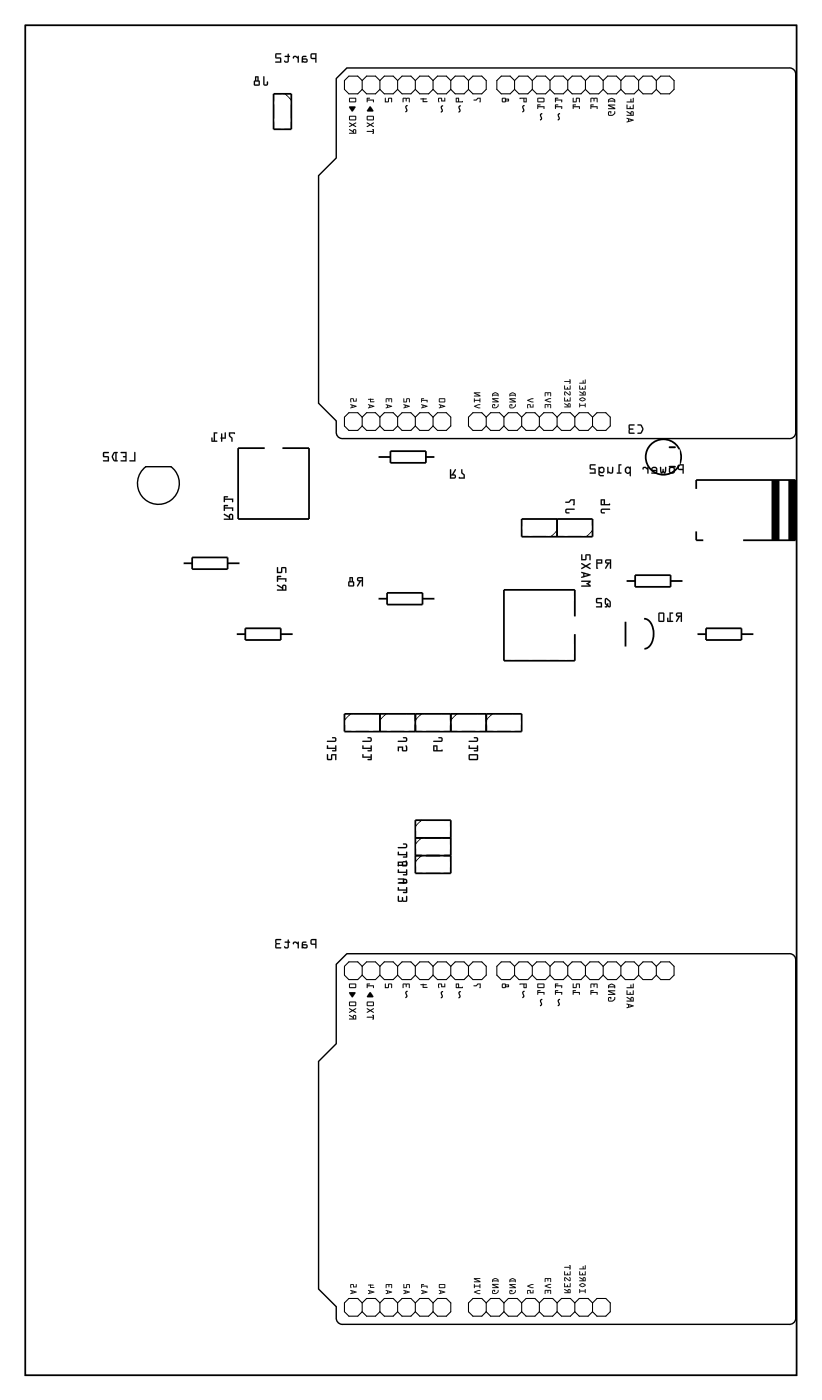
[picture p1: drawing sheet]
<svg xmlns="http://www.w3.org/2000/svg" width="118mm" height="201mm" viewBox="0 0 118 201" stroke-linecap="round" stroke-linejoin="round" font-family="sans-serif">
<path d="M3.6 3.6h110.6v193.6h-110.6zM48.2 11.3l1.5-1.6h63.4a.9 .9 0 0 1 1 1v51.2a.9 .9 0 0 1-1 1h-63.9a.9 .9 0 0 1-1-1v-1.5l-2.5-2.6v-32.6l2.5-2.5zM20.4 67.4l.5-.5h3.6a3 3 0 0 1 .6 4.3 3 3 0 0 1-4.3 .5 3 3 0 0 1-.4-4.3zM48.2 138.3l1.5-1.6h63.4a.9 .9 0 0 1 1 1v51.2a.9 .9 0 0 1-1 1h-63.9a.9 .9 0 0 1-1-1v-1.5l-2.5-2.6v-32.6l2.5-2.5z" fill="none" stroke="#000" stroke-width=".2"/>
<path d="M3.6 3.6h110.6v193.6h-110.6zM40.9 13.5l.9 .8M79.9 76.1l-.9 .9M84.9 76.1l-.9 .9M50.3 102.4l-.9 .8M55.3 102.4l-.8 .8M60.4 102.4l-.9 .8M60.4 117.6l-.9 .9M65.5 102.4l-.9 .8M70.6 102.4l-.9 .8M60.4 122.7l-.9 .9M60.4 120.1l-.9 .9" fill="none" stroke="#000" stroke-width=".14"/>
<g fill="none" stroke="#000" stroke-width=".15">
<path d="M51.9 11.5v1.3M51.9 11.5l-.6-.6h-1.3l-.6 .6v1.3l.6 .7h1.3l.6-.7M51.9 12.8l.7 .7h1.2l.7-.7M51.9 11.5l.7-.6h1.2l.7 .6M54.5 11.5v1.3M54.5 12.8l.6 .7h1.3l.6-.7M54.5 11.5l.6-.6h1.3l.6 .6M57 11.5v1.3M57 12.8l.6 .7h1.3l.6-.7M57 11.5l.6-.6h1.3l.6 .6M59.5 11.5v1.3M59.5 12.8l.7 .7h1.2l.7-.7"/>
<path d="M59.5 11.5l.7-.6h1.2l.7 .6M62.1 11.5v1.3M62.1 12.8l.6 .7h1.3l.6-.7M62.1 11.5l.6-.6h1.3l.6 .6M64.6 11.5v1.3M64.6 12.8l.7 .7h1.2l.7-.7M64.6 11.5l.7-.6h1.2l.7 .6M67.2 11.5l.6-.6h1.3l.6 .6v1.3l-.6 .7h-1.3l-.6-.7M67.2 11.5v1.3M73.8 11.5l-.7-.6h-1.2l-.7 .6v1.3l.7 .7h1.2l.7-.7M73.8 12.8l.6 .7h1.3l.6-.7M73.8 11.5l.6-.6h1.3l.6 .6"/>
<path d="M73.8 11.5v1.3M76.3 12.8l.6 .7h1.3l.6-.7M76.3 11.5l.6-.6h1.3l.6 .6M76.3 11.5v1.3M78.8 12.8l.7 .7h1.2l.7-.7M78.8 11.5l.7-.6h1.2l.7 .6M78.8 11.5v1.3M81.4 12.8l.6 .7h1.3l.6-.7M81.4 11.5l.6-.6h1.3l.6 .6M81.4 11.5v1.3M83.9 12.8l.7 .7h1.2l.7-.7M83.9 11.5l.7-.6h1.2l.7 .6"/>
<path d="M83.9 11.5v1.3M86.5 12.8l.6 .7h1.3l.6-.7M86.5 11.5l.6-.6h1.3l.6 .6M86.5 11.5v1.3M89 12.8l.6 .7h1.3l.6-.7M89 11.5l.6-.6h1.3l.6 .6M89 11.5v1.3M91.5 12.8l.7 .7h1.2l.7-.7M91.5 11.5l.7-.6h1.2l.7 .6M91.5 11.5v1.3M94.1 11.5l.6-.6h1.3l.6 .6v1.3l-.6 .7h-1.3l-.6-.7M94.1 11.5v1.3"/>
<path d="M51.9 59.8l-.6-.6h-1.3l-.6 .6v1.3l.6 .6h1.3l.6-.6M51.9 59.8l.7-.6h1.2l.7 .6M51.9 59.8v1.3M54.5 59.8l.6-.6h1.3l.6 .6M54.5 59.8v1.3M57 59.8l.6-.6h1.3l.6 .6M57 59.8v1.3M59.5 59.8l.7-.6h1.2l.7 .6M59.5 59.8v1.3M62.1 59.8l.6-.6h1.3l.6 .6v1.3l-.6 .6h-1.3l-.6-.6M62.1 59.8v1.3M69.7 59.8l-.6-.6h-1.3l-.6 .6v1.3l.6 .6h1.3l.6-.6"/>
<path d="M69.7 59.8l.6-.6h1.3l.6 .6M69.7 59.8v1.3M72.2 59.8l.7-.6h1.2l.7 .6M72.2 59.8v1.3M74.8 59.8l.6-.6h1.3l.6 .6M74.8 59.8v1.3M77.3 59.8l.7-.6h1.2l.7 .6M77.3 59.8v1.3M79.9 59.8l.6-.6h1.3l.6 .6M79.9 59.8v1.3M82.4 59.8l.6-.6h1.3l.6 .6M82.4 59.8v1.3"/>
<path d="M84.9 59.8l.7-.6h1.2l.7 .6v1.3l-.7 .6h-1.2l-.7-.6M84.9 59.8v1.3M51.9 61.1l.7 .6h1.2l.7-.6M54.5 61.1l.6 .6h1.3l.6-.6M57 61.1l.6 .6h1.3l.6-.6M59.5 61.1l.7 .6h1.2l.7-.6M69.7 61.1l.6 .6h1.3l.6-.6M72.2 61.1l.7 .6h1.2l.7-.6M74.8 61.1l.6 .6h1.3l.6-.6M77.3 61.1l.7 .6h1.2l.7-.6M79.9 61.1l.6 .6h1.3l.6-.6M82.4 61.1l.6 .6h1.3l.6-.6"/>
<path d="M51.9 138.5v1.3M51.9 138.5l-.6-.6h-1.3l-.6 .6v1.3l.6 .7h1.3l.6-.7M51.9 139.8l.7 .7h1.2l.7-.7M51.9 138.5l.7-.6h1.2l.7 .6M54.5 138.5v1.3M54.5 139.8l.6 .7h1.3l.6-.7M54.5 138.5l.6-.6h1.3l.6 .6M57 138.5v1.3M57 139.8l.6 .7h1.3l.6-.7M57 138.5l.6-.6h1.3l.6 .6M59.5 138.5v1.3M59.5 139.8l.7 .7h1.2l.7-.7"/>
<path d="M59.5 138.5l.7-.6h1.2l.7 .6M62.1 138.5v1.3M62.1 139.8l.6 .7h1.3l.6-.7M62.1 138.5l.6-.6h1.3l.6 .6M64.6 138.5v1.3M64.6 139.8l.7 .7h1.2l.7-.7M64.6 138.5l.7-.6h1.2l.7 .6M67.2 138.5v1.3M67.2 138.5l.6-.6h1.3l.6 .6v1.3l-.6 .7h-1.3l-.6-.7M73.8 138.5v1.3M73.8 138.5l-.7-.6h-1.2l-.7 .6v1.3l.7 .7h1.2l.7-.7M73.8 139.8l.6 .7h1.3l.6-.7"/>
<path d="M73.8 138.5l.6-.6h1.3l.6 .6M76.3 138.5v1.3M76.3 139.8l.6 .7h1.3l.6-.7M76.3 138.5l.6-.6h1.3l.6 .6M78.8 138.5v1.3M78.8 139.8l.7 .7h1.2l.7-.7M78.8 138.5l.7-.6h1.2l.7 .6M81.4 138.5v1.3M81.4 139.8l.6 .7h1.3l.6-.7M81.4 138.5l.6-.6h1.3l.6 .6M83.9 138.5v1.3M83.9 139.8l.7 .7h1.2l.7-.7"/>
<path d="M83.9 138.5l.7-.6h1.2l.7 .6M86.5 138.5v1.3M86.5 139.8l.6 .7h1.3l.6-.7M86.5 138.5l.6-.6h1.3l.6 .6M89 138.5v1.3M89 139.8l.6 .7h1.3l.6-.7M89 138.5l.6-.6h1.3l.6 .6M91.5 138.5v1.3M91.5 139.8l.7 .7h1.2l.7-.7M91.5 138.5l.7-.6h1.2l.7 .6M94.1 138.5v1.3M94.1 138.5l.6-.6h1.3l.6 .6v1.3l-.6 .7h-1.3l-.6-.7"/>
<path d="M51.9 186.8v1.3M51.9 186.8l-.6-.6h-1.3l-.6 .6v1.3l.6 .6h1.3l.6-.6M51.9 186.8l.7-.6h1.2l.7 .6M51.9 188.1l.7 .6h1.2l.7-.6M54.5 186.8v1.3M54.5 186.8l.6-.6h1.3l.6 .6M54.5 188.1l.6 .6h1.3l.6-.6M57 186.8v1.3M57 186.8l.6-.6h1.3l.6 .6M57 188.1l.6 .6h1.3l.6-.6M59.5 186.8v1.3M59.5 186.8l.7-.6h1.2l.7 .6"/>
<path d="M59.5 188.1l.7 .6h1.2l.7-.6M62.1 186.8v1.3M62.1 186.8l.6-.6h1.3l.6 .6v1.3l-.6 .6h-1.3l-.6-.6M69.7 186.8l-.6-.6h-1.3l-.6 .6v1.3l.6 .6h1.3l.6-.6M69.7 186.8v1.3M69.7 186.8l.6-.6h1.3l.6 .6M69.7 188.1l.6 .6h1.3l.6-.6M72.2 186.8v1.3M72.2 186.8l.7-.6h1.2l.7 .6M72.2 188.1l.7 .6h1.2l.7-.6M74.8 186.8v1.3M74.8 186.8l.6-.6h1.3l.6 .6"/>
<path d="M74.8 188.1l.6 .6h1.3l.6-.6M77.3 186.8v1.3M77.3 186.8l.7-.6h1.2l.7 .6M77.3 188.1l.7 .6h1.2l.7-.6M79.9 186.8v1.3M79.9 186.8l.6-.6h1.3l.6 .6M79.9 188.1l.6 .6h1.3l.6-.6M82.4 186.8v1.3M82.4 186.8l.6-.6h1.3l.6 .6M82.4 188.1l.6 .6h1.3l.6-.6M84.9 186.8v1.3M84.9 186.8l.7-.6h1.2l.7 .6v1.3l-.7 .6h-1.2l-.7-.6"/>
</g>
<g fill="#000">
<path d="M50.1 15.3l.7-.1 .2 .2-.5 .6-.4-.6zM52.6 14l.4 .1h-.3v.2h.9v.3h-.1v-.2h-.8l-.1 .3zM53 15.3h.2l.3 .5v.2h-.9v-.2zM55.2 14l.1 .1v.4h.3l.1-.4 .4-.1 .1 .6h-.1v-.5h-.3l-.1 .5-.5 .1zM57.7 14.1l1-.1v.6h-.1v-.5l-.3 .1-.1 .3-.1-.3-.3-.1v.5v.1zM60.3 14.1l.4-.1 .4 .1v.1h-.4v.3h.5l.1 .1h-.7v-.4h-.3zM62.8 14.1l.5-.1 .1 .4h.3v-.3h.1v.4h-.6v-.4h-.3l.1 .5a.11 .11 0 0 1-.2 0 .11 .11 0 0 1 0-.2zM67.9 14.3h.3l.3-.3h.4v.6h-.2l.1-.5h-.3l-.2 .3h-.4zM50.1 142.3l.7-.1 .2 .2-.5 .6-.4-.6zM52.6 141l.4 .1h-.3v.2h.9v.3h-.1v-.2h-.8l-.1 .3zM53 142.3h.2l.3 .5v.2h-.9v-.2zM55.2 141l.1 .1v.4h.3l.1-.4 .4-.1 .1 .6h-.1v-.5h-.3l-.1 .5-.5 .1z"/>
<path d="M57.7 141.1l1-.1v.6h-.1v-.5l-.3 .1-.1 .3-.1-.3-.3-.1v.5v.1zM60.3 141.1l.4-.1 .4 .1v.1h-.4v.3h.5l.1 .1h-.7v-.4h-.3zM62.8 141.1l.5-.1 .1 .4h.3v-.3h.1v.4h-.6v-.4h-.3l.1 .5a.11 .11 0 0 1-.2 0 .11 .11 0 0 1 0-.2zM67.9 141.3h.3l.3-.3h.4v.6h-.2l.1-.5h-.3l-.2 .3h-.4z"/>
<path d="M37.8 11l-.1 1a.36 .36 0 0 0 .4 .3 .36 .36 0 0 0 .3-.3l-.1-.3-.1 .4h-.3v-1.1zM36.6 11v.5l-.2 .2v.5l.2 .1h.5l.1-.2v-.4l-.1-.2v-.5zM36.6 11.7h.5v.4h-.5zM36.7 11.1h.2v.4h-.2z"/>
<path d="M37.7 11v1a.37 .37 0 0 0 .4 .3 .37 .37 0 0 0 .3-.3v-.3h-.1l-.1 .4h-.3v-1.1zM37.8 11h.1v1.1h.3l.1-.4 .1 .3a.35 .35 0 0 1-.3 .3 .35 .35 0 0 1-.4-.3zM36.6 11v.5l-.2 .2v.5l.2 .1h.5l.2-.2v-.4l-.2-.2v-.5zM36.6 11h.5v.5l.1 .2v.4l-.1 .2h-.5l-.2-.1v-.5l.2-.2zM36.6 11.7h.5v.4h-.5zM36.5 11.7v.4h.6v-.4zM36.7 11.1h.2v.4h-.2zM36.7 11.1v.4h.2v-.4z"/>
<path d="M44.6 7.7l-.1 .6 .2 .2h.5v.4l.1 .1 .1-1.4zM44.7 7.8h.5v.5h-.5zM43.3 8.1l-.1 .8 .6 .1a.31 .31 0 0 0 .3-.3 .31 .31 0 0 0-.3-.3h-.4v-.1l.1-.1h.4v-.2zM43.4 8.6h.5v.2h-.3l-.2-.1zM42 8.1v.3l.2-.2h.2l.3 .2v.5l.1 .1v-1h-.1v.2l-.3-.2zM40.8 8l.1 .2h.3v.5l-.2 .1-.2-.1h-.1a.35 .35 0 0 0 .4 .3 .35 .35 0 0 0 .3-.3v-.5l.2-.1-.2-.1v-.3l-.2 .1v.2zM39.5 7.7v.6l.1 .1h.5v.4h-.6v.1l.8 .1v-.7l-.7-.1v-.4h.6l.1-.1z"/>
<path d="M44.6 7.7l-.1 .6 .2 .2h.5v.4l.1 .1 .1-1.4zM44.6 7.7l.8-.1-.1 1.4-.1-.1v-.4l-.5-.1-.2-.1zM44.7 7.8h.5v.5h-.5zM44.7 7.8v.5h.5v-.5zM43.3 8.1l-.1 .8 .6 .1a.32 .32 0 0 0 .3-.3 .32 .32 0 0 0-.3-.3h-.4l.1-.2h.4v-.2zM43.3 8.1l.6-.1v.2h-.4l-.1 .1v.1h.4a.31 .31 0 0 1 .3 .3 .31 .31 0 0 1-.3 .3l-.6-.1zM43.5 8.6h.4v.2h-.3l-.2-.1zM43.4 8.6v.1l.2 .1h.3v-.3zM42 8.1v.3l.4-.2 .3 .2v.5l.1 .1v-1h-.1v.2l-.3-.2zM42.1 8.1l.4-.1 .2 .2v-.2h.1v1l-.1-.1v-.5l-.3-.2h-.2l-.2 .2zM40.8 8v.2h.4v.5l-.2 .1-.2-.1-.1 .1a.37 .37 0 0 0 .4 .2 .37 .37 0 0 0 .3-.3v-.5l.2-.1-.2-.1v-.3l-.2 .1v.2zM40.8 8h.4v-.2l.2-.1v.3l.2 .1-.2 .1v.5a.37 .37 0 0 1-.3 .3 .37 .37 0 0 1-.4-.2l.1-.1 .2 .1 .2-.1v-.5h-.3zM39.5 7.7v.6l.1 .1h.5v.4h-.6l-.1 .1 .9 .1v-.7l-.7-.1v-.4h.6l.1-.1zM39.5 7.7h.8l-.1 .1h-.6v.4l.7 .1v.7l-.8-.1v-.1h.6v-.4h-.5l-.1-.1z"/>
<path d="M50 18.5l.1 .1 .5 .3v.1h-.5v.2h1v-.5a.24 .24 0 0 0-.3-.2 .24 .24 0 0 0-.2 .3zM50.7 18.7h.2v.3h-.2zM50 17.6l.1 .1 .3 .2-.3 .2v.1l.4-.2 .6 .2-.4-.3 .3-.2v-.1l-.5 .2zM50.1 16.6l-.1 .5 .1 .2h.8l.1-.1v-.6zM50.2 16.7h.7v.4h-.7z"/>
<path d="M50 18.5l.1 .1 .5 .3v.1h-.5v.2h1v-.5a.24 .24 0 0 0-.3-.2 .24 .24 0 0 0-.2 .3zM50.1 18.5l.5 .3a.23 .23 0 0 1 .2-.3 .23 .23 0 0 1 .3 .2v.5h-1v-.1l.5-.1v-.1l-.5-.3zM50.7 18.7h.2v.3h-.2zM50.7 18.7v.3h.2v-.3zM50 17.6l.1 .1 .3 .2-.3 .2v.1l.4-.2 .5 .2h.1l-.4-.3 .3-.2v-.1l-.5 .2zM50.1 17.6l.4 .2 .5-.2v.1l-.3 .2 .3 .3-.5-.2-.4 .2v-.1l.3-.2-.3-.2zM50.1 16.6l-.1 .5 .1 .2h.8l.2-.1-.1-.6zM50.1 16.6h.9v.6h-.9zM50.2 16.7h.7v.4h-.7zM50.2 16.7v.4h.7v-.4z"/>
<path d="M50.1 14.1l-.1 .4 .1 .2h.8l.1-.1v-.6zM50.2 14.1h.7v.4h-.7z"/>
<path d="M50.1 14.1l-.1 .4 .1 .2h.8l.2-.1-.1-.6zM50.1 14.1l.9-.1v.6l-.9 .1zM50.2 14.1h.7v.4h-.7zM50.2 14.1v.4h.7v-.4z"/>
<path d="M50.1 15.3l-.1 .1 .5 .6 .5-.6-.2-.2zM50 15.3h.8l.2 .1-.5 .6z"/>
<path d="M52.6 14v.7l.1-.1v-.2h.8v.2h.1v-.3h-.9v-.2h.3zM52.6 14l.4 .1h-.3v.2h.9v.3h-.1v-.2h-.8l-.1 .3z"/>
<path d="M53 15.3l-.4 .5v.2h.9v-.2l-.3-.5zM53 15.3h.1l.4 .5v.2h-.9v-.2z"/>
<path d="M52.6 18.8v.1h.9l-.1 .2 .2 .1v-.7l-.2 .1 .1 .2zM52.6 17.6v.1l.3 .2-.3 .2v.1l.5-.2 .5 .2-.4-.3 .4-.2v-.1l-.5 .2zM52.6 16.6v.5v.2h.9l.1-.1-.1-.6zM52.7 16.7h.8v.4h-.8z"/>
<path d="M52.6 18.8v.1h.9l-.1 .2 .2 .1v-.7l-.2 .1 .1 .2zM52.6 18.8h.9l-.1-.2 .2-.1v.7l-.2-.1 .1-.2h-.9zM52.6 17.6v.1l.3 .2-.3 .2v.1l.5-.2 .4 .2h.1l-.4-.3 .4-.2v-.1l-.5 .2zM52.6 17.6l.5 .2 .5-.2v.1l-.4 .2 .4 .3-.5-.2-.5 .2v-.1l.4-.2-.4-.2zM52.6 16.6v.5v.2h.9l.1-.1-.1-.6zM52.6 16.6h.9l.1 .6h-.9zM52.7 16.7h.8v.4h-.8zM52.7 16.7v.4h.8v-.4z"/>
<path d="M55.2 14v.7l.5-.1 .1-.5h.3v.5h.1l-.1-.6h-.4l-.1 .5h-.3v-.4zM55.2 14l.1 .1v.4h.3l.1-.4 .4-.1 .1 .6h-.1v-.5h-.4v.5l-.5 .1z"/>
<path d="M57.7 14.1v.6l.1-.1v-.5l.3 .1 .1 .3 .1-.3 .3-.1v.5h.1v-.6zM57.8 14.1l.9-.1v.6h-.1v-.5l-.3 .1-.1 .3-.1-.3-.3-.1v.5v.1z"/>
<path d="M60.3 14.1v.1h.3v.4h.7l-.1-.1h-.5v-.3h.4v-.1l-.4-.1zM60.3 14.1h.4h.4v.1h-.4v.3h.5l.1 .1h-.7v-.4h-.3z"/>
<path d="M62.8 14.1v.4l.1 .2 .1-.1-.1-.5h.3v.4h.6v-.5l-.1 .1v.3h-.3l-.1-.4zM62.8 14.1l.5-.1 .1 .4h.3v-.3h.1v.4h-.6v-.4h-.3l.1 .5a.11 .11 0 0 1-.2 0 .11 .11 0 0 1 0-.2z"/>
<path d="M65.3 14l.1 .7 1-.1-.1-.1h-.5v-.5zM65.5 14.1h.2v.4h-.2z"/>
<path d="M65.3 14l.1 .7 1-.1-.1-.1h-.5v-.5zM65.4 14h.4v.5h.5l.1 .1-1 .1zM65.5 14.1h.2v.4h-.2zM65.5 14.1v.4h.2v-.4z"/>
<path d="M67.9 14.3v.1h.4l.2-.3h.3l-.1 .5h.2v-.6h-.4l-.3 .3zM67.9 14.3h.3l.3-.3h.4v.6h-.2l.1-.5h-.3l-.2 .3h-.4z"/>
<path d="M72 14.1l-.1 .4 .1 .2 1-.2-.1-.3-.4-.1-.1-.1zM72.1 14.1h.3v.4h-.3zM72.5 14.3h.3v.1h-.3z"/>
<path d="M72 14.1l-.1 .4 .1 .2h.4l.1-.2h.5l-.1-.4h-.4l-.1-.1zM72 14.1l.4-.1 .1 .2h.4l.1 .3-1 .2zM72.1 14.1h.3v.4h-.3zM72.1 14.1v.4h.3v-.4zM72.5 14.3h.3v.1h-.3zM72.5 14.3v.1h.3v-.1z"/>
<path d="M74.5 14v.2l.5-.1 .1 .6 .4-.1v-.6zM75.2 14.1h.2v.4h-.2z"/>
<path d="M74.5 14v.2l.5-.1 .1 .6 .4-.1v-.6zM74.5 14h1v.6l-.4 .1-.1-.6-.5 .1zM75.2 14.1h.2v.4h-.2zM75.2 14.1v.4h.2v-.4z"/>
<path d="M77 15l.1 .6v-.2h.8v.2h.1v-.4h-.9v-.1h.3l.1-.1zM77.1 14.1l-.1 .4 .1 .2h.8l.1-.1v-.6zM77.1 14.1h.8v.4h-.8z"/>
<path d="M77 15l.1 .6v-.2h.8v.2h.1l.1-.4h-1v-.1h.3l.1-.1zM77 15h.5l-.4 .1v.1h.9v.4h-.1v-.2h-.8v.2zM77 14v.5l.1 .2h.8l.1-.1v-.6zM77.1 14.1l.9-.1v.6l-.9 .1zM77.1 14.1h.8v.4h-.8zM77.1 14.1v.4h.8v-.4z"/>
<path d="M79.6 15v.6l.1-.2h.8v.2h.1v-.4h-.9v-.1h.3v-.1zM79.6 14v.7l.1-.3h.8v.2h.1v-.3h-.9v-.2h.3z"/>
<path d="M79.6 15v.6h.1v-.2h.8v.2h.1v-.4h-.9v-.1h.3v-.1zM79.6 15h.4l-.3 .1v.1h.9v.4h-.1v-.2h-.8l-.1 .2zM79.6 14v.7l.1-.1v-.2h.8v.2h.1v-.3h-.9v-.2h.3zM79.6 14l.4 .1h-.3v.2h.9v.3h-.1v-.2h-.8l-.1 .3z"/>
<path d="M82.1 15v.6l.1-.2h.8v.2h.1v-.4h-.9v-.1h.3l.1-.1zM82.1 14v.7l.5-.1 .1-.5h.3v.5h.1l-.1-.6-.4 .1-.1 .4h-.3v-.4z"/>
<path d="M82.1 15v.6h.1v-.2h.8v.2h.1v-.4h-.9v-.1h.3l.1-.1zM82.1 15h.5l-.4 .1v.1h.9v.4h-.1v-.2h-.8l-.1 .2zM82.1 14v.7l.5-.1 .1-.5h.3v.5h.1l-.1-.6h-.4l-.1 .5h-.3v-.4zM82.1 14l.1 .1v.4h.3l.1-.4 .4-.1 .1 .6h-.1v-.5h-.3l-.1 .5-.5 .1z"/>
<path d="M84.7 15v.6l.1-.2h.7v.2h.2v-.4h-.9v-.1h.3v-.1zM84.7 14.1v.6l.1-.1v-.5l.3 .1v.3l.1-.3 .3-.1v.5h.2l-.1-.6z"/>
<path d="M84.6 15l.1 .6h.1v-.2h.7v.2h.2v-.4h-.9v-.1h.3v-.1zM84.7 15h.4l-.3 .1v.1h.9v.4h-.2v-.2h-.7l-.1 .2zM84.7 14v.7l.1-.1v-.5l.3 .1v.3l.1-.3 .3-.1v.5h.2l-.1-.6zM84.7 14.1l.9-.1 .1 .6h-.2v-.5l-.3 .1-.1 .3v-.3l-.3-.1v.5l-.1 .1z"/>
<path d="M87.2 16v.4l.1 .2a.65 .65 0 0 0 .9-.6h-.1l-.1 .2-.2 .2-.4 .1-.1-.4h.2l.1 .2v-.4zM87.2 15v.2l.7 .3h-.7v.1l1 .1v-.2l-.8-.4h.7v-.1zM87.2 14.2v.5l.1-.1h.8v.1l.1-.4a.6 .6 0 0 0-.9-.1zM87.3 14.3l.4-.1 .4 .2h-.8z"/>
<path d="M87.2 16l-.1 .4 .2 .2h.5l.4-.3-.1-.4-.1 .3-.2 .2-.5 .1v-.4h.2l.1 .2v-.4zM87.2 16l.4-.1v.4l-.1-.2h-.2v.3l.4 .1 .4-.3v-.2v.4a.68 .68 0 0 1-.9 .1zM87.1 15v.2l.8 .3h-.7v.2h1v-.2l-.8-.4h.7v-.1zM87.2 15h.9v.1h-.7l.8 .4v.2l-1-.1v-.1h.8l-.8-.3zM87.2 14.2v.5l.1-.1h.8v.1h.1v-.4l-.4-.2-.2-.1zM87.2 14.2l.3-.1h.3l.3 .2 .1 .4h-.1v-.1h-.8l-.1 .1zM87.3 14.4l.4-.2 .4 .2h-.8zM87.3 14.3v.1h.8l-.4-.2z"/>
<path d="M89.8 16.9v.1l.2 .1v.3h-.2l.1 .2 .9-.4zM90.2 17.1l.3 .1-.3 .1zM89.8 16v.1l.6 .3v.1h-.5v.1h.9v-.5a.24 .24 0 0 0-.2-.2 .24 .24 0 0 0-.2 .3zM90.5 16.1h.2v.4h-.2zM89.8 15v.6h1v-.6l-.1 .1v.4h-.3l-.1-.3v.3h-.4v-.5zM89.8 14.6l.1 .1h.9v-.6h-.1v.5h-.2l-.1-.4v.4z"/>
<path d="M89.8 16.9v.1l.2 .1v.3h-.2v.2l1-.3v-.1zM89.8 16.9l1 .3-.9 .4-.1-.1 .2-.1v-.3l-.1-.1zM90.2 17.1l.3 .1-.3 .1zM90.2 17.1v.2l.4-.1zM89.8 16v.1l.6 .3v.1h-.6l.1 .1h.9v-.5a.24 .24 0 0 0-.2-.2 .24 .24 0 0 0-.2 .3zM89.8 16l.6 .2a.23 .23 0 0 1 .2-.3 .23 .23 0 0 1 .2 .2v.5h-.9v-.1h.5v-.1l-.6-.3zM90.5 16.1h.2v.4h-.2zM90.5 16.1v.4h.2v-.4zM89.8 15v.6h1v-.6l-.1 .1v.4h-.3l-.1-.3v.3h-.4v-.5zM89.8 15h.1v.5h.4v-.2l.1 .2h.3v-.4l.1-.1v.6h-1zM89.8 14.6l.1 .1h.9v-.6h-.1v.5h-.2l-.1-.4v.4zM89.8 14.6h.6v-.4l.1 .4h.2v-.5h.1v.6h-.9z"/>
<path d="M50.2 58l.2 .1v.3h-.2v.1l.9-.2zM50.5 58.2l.4 .1h-.4zM50.2 57.1l.1 .6 .1-.1-.1-.4h.3v.4h.5v-.5l-.1 .4h-.3v-.4z"/>
<path d="M50.2 58v.1h.2v.3h-.2v.2l.9-.3zM50.2 58l.9 .3-.8 .2h-.1l.2-.1v-.3zM50.5 58.2l.4 .1h-.4zM50.5 58.1v.3l.4-.1zM50.2 57.1l.1 .6 .1-.1-.1-.4h.3v.4h.5v-.5h-.1v.4h-.3v-.4zM50.2 57.1h.4l.1 .4h.3l.1-.4v.5h-.5v-.4h-.3l.1 .4-.1 .1z"/>
<path d="M52.8 58l.1 .1v.3h-.1v.1l.9-.2zM53.1 58.2l.3 .1h-.3zM52.8 57.2v.1h.2v.4l.7-.1-.1-.1h-.4v-.2h.3v-.1z"/>
<path d="M52.8 58v.1h.1v.3h-.1v.2l.9-.3zM52.8 58l.9 .3-.9 .2 .2-.1v-.3zM53.1 58.2l.3 .1h-.3zM53.1 58.1v.3l.3-.1zM52.8 57.2v.1h.2v.4l.7-.1-.1-.1h-.4v-.2h.3v-.1l-.4-.1zM52.8 57.2h.7v.1h-.3v.3h.5l-.7 .1 .1-.4h-.3z"/>
<path d="M55.3 58l.2 .1v.3h-.2v.1l.9-.2zM55.6 58.2l.3 .1h-.3zM55.3 57.1v.6l.1-.5h.3v.4l.1-.4h.3v.5h.1l-.1-.6z"/>
<path d="M55.3 58v.1h.2v.3h-.2v.2l.9-.3zM55.3 58l.9 .3-.9 .2 .2-.1v-.3zM55.6 58.2l.3 .1h-.3zM55.6 58.1v.3l.4-.1zM55.3 57.1v.6l.1-.1v-.4h.3v.4l.1-.4h.3v.5h.1l-.1-.6zM55.3 57.1h.8l.1 .6h-.1v-.5h-.3l-.1 .4v-.4h-.3l-.1 .5z"/>
<path d="M57.8 58l.2 .1v.3h-.1v.1l.8-.2zM58.1 58.2l.4 .1h-.4zM57.8 57.1v.6h.5v-.5h.3v.5h.1v-.6h-.4l-.1 .5h-.3v-.5z"/>
<path d="M57.8 58v.1h.2v.3h-.2l.1 .2 .8-.3zM57.8 58l.9 .3-.8 .2h-.1l.2-.1v-.3zM58.1 58.2l.4 .1h-.4zM58.1 58.1v.3l.4-.1zM57.8 57.1v.6h.5v-.5h.3v.5h.1v-.6h-.4l-.1 .5h-.3v-.5zM57.8 57.1h.1v.5h.3l.1-.5h.4v.6h-.1v-.5h-.3v.5h-.5z"/>
<path d="M60.4 58l.2 .1v.3h-.2v.1l.9-.2zM60.7 58.2l.3 .1h-.3zM60.4 57.1v.6l.1-.2h.7v.2h.1v-.4h-.8v-.1l.3-.1z"/>
<path d="M60.4 58v.1h.2v.3h-.2v.2l.9-.3zM60.4 58l.9 .3-.9 .2 .2-.1v-.3zM60.7 58.2l.3 .1h-.3zM60.7 58.1v.3l.3-.1zM60.4 57.1v.6l.1-.2h.7v.2h.1v-.4h-.8v-.1h.3v-.1zM60.4 57.1h.4l-.3 .1v.1h.8v.4h-.1v-.2h-.7l-.1 .2z"/>
<path d="M62.9 58l.2 .1v.3h-.2v.1l.9-.2zM63.2 58.2l.4 .1h-.4zM62.9 57.1l.1 .6 .8-.1v-.5zM63 57.2h.7v.4h-.7z"/>
<path d="M62.9 58v.1h.2v.3h-.2v.2l.9-.3zM62.9 58l.9 .3-.8 .2h-.1l.2-.1v-.3zM63.2 58.2l.4 .1h-.4zM63.2 58.1v.3l.4-.1zM62.9 57.1l.1 .6 .8-.1v-.5zM62.9 57.1h.8l.1 .5-.8 .1zM63 57.2h.7v.4h-.7zM63 57.2v.4h.7v-.4z"/>
<path d="M67.9 58.2l.7 .3h.2l-.6-.2 .6-.2v-.1zM68 57.1v.6l.1-.2h.6v.2h.1v-.6l-.1 .2h-.6l-.1-.2zM67.9 56.3v.1l.7 .3h-.6v.1h.9v-.1l-.8-.3h.7v-.1z"/>
<path d="M67.9 58.2l.1 .1 .6 .3 .3-.1-.7-.2 .6-.2v-.1zM68 58.2l.8-.2v.1l-.7 .2 .7 .2h-.2l-.6-.2zM67.9 57.1l.1 .6 .1-.2h.6v.2h.2l-.1-.6-.1 .2h-.6v-.2zM68 57.1v.2h.7l.1-.2v.6h-.1v-.2h-.7v.2zM67.9 56.2v.2l.7 .3h-.6v.1h.9v-.1l-.8-.3h.7v-.1zM67.9 56.3h.9v.1h-.7l.8 .3v.1h-.9v-.1h.7l-.8-.3z"/>
<path d="M70.6 58l-.1 .4 .2 .1a.58 .58 0 0 0 .8-.5h-.1l-.1 .2-.2 .2h-.4v-.3h.1l.1 .1 .1-.3zM70.5 57.1v.2l.8 .3h-.7v.1h.9v-.2l-.7-.3h.6v-.1zM70.6 56.4v.4l.1-.1h.6l.1 .1v-.3a.54 .54 0 0 0-.8-.1zM70.7 56.5l.3-.1 .3 .2h-.6z"/>
<path d="M70.6 58l-.1 .4 .2 .1h.4l.4-.2-.1-.4-.1 .3-.2 .2h-.4v-.3h.1l.1 .1 .1-.3zM70.6 58l.4-.1-.1 .3v-.1h-.2v.3h.4l.2-.2 .1-.2v.3l-.3 .2h-.4l-.1-.1zM70.5 57.1v.2l.8 .3h-.7v.1h.9v-.2l-.7-.3h.6v-.1zM70.5 57.1h.9v.1h-.7l.8 .3v.2h-.9v-.1h.7l-.8-.3zM70.6 56.4v.4l.1-.1 .8 .1-.1-.3-.3-.2zM70.6 56.4l.5-.1 .3 .2 .1 .3-.1-.1h-.7l-.1 .1zM70.7 56.5l.3-.1 .3 .2h-.6zM70.7 56.5v.1h.7l-.4-.2z"/>
<path d="M73.1 58l-.1 .4 .1 .1a.58 .58 0 0 0 .8-.5h-.1v.2l-.2 .2h-.4l-.1-.3h.2l.1 .1v-.2zM73 57.1v.2l.7 .3h-.6v.1h.8v-.2l-.7-.3h.7v-.1zM73.1 56.4v.4v-.1h.7l.1 .1v-.3a.54 .54 0 0 0-.8-.1zM73.1 56.5l.4-.1 .3 .2h-.7z"/>
<path d="M73.1 58l-.1 .4 .1 .1h.5l.3-.2v-.3l-.1 .2-.2 .2h-.4l-.1-.3h.2l.1 .2v-.3zM73.1 58h.3v.2l-.1-.1h-.2l.1 .3h.4l.2-.2 .1-.2v.3l-.3 .2h-.5l-.1-.1zM73 57.1v.2l.7 .3h-.6v.1h.8v-.2l-.7-.3h.7v-.1zM73 57.1h.9v.1h-.7l.7 .3v.2h-.8v-.1h.7l-.8-.3zM73.1 56.4v.4v-.1l.8 .1v-.3l-.3-.2zM73.1 56.4l.5-.1 .3 .2v.3l-.1-.1h-.7v.1zM73.1 56.5l.4-.1 .3 .2h-.7zM73.1 56.5v.1h.7l-.3-.2z"/>
<path d="M75.6 58v.5h.1v-.4h.3v.3h.5l-.1-.4v.3h-.3l-.1-.3zM75.6 57.4l.6 .3h.3l-.7-.3 .6-.2v-.1z"/>
<path d="M75.6 58v.5h.1v-.4h.3l-.1 .3h.6l-.1-.4v.3h-.3l-.1-.3zM75.6 58h.4l.1 .3h.3v-.3l.1 .4h-.5v-.3h-.3v.4h-.1zM75.6 57.4v.1l.6 .2h.3l-.7-.3 .6-.2v-.1zM75.6 57.3l.8-.2v.1l-.6 .2 .7 .3h-.3l-.6-.2z"/>
<path d="M78.1 58v.5l.1-.4h.3v.3l.1-.3h.3v.4h.1l-.1-.5zM78.1 57.4l.6 .3 .3-.1-.7-.2 .7-.2v-.1zM78.1 56.3v.5l.1-.4h.3v.3l.1-.3h.3v.4h.1l-.1-.5z"/>
<path d="M78.1 58v.5h.1v-.4h.3v.3l.1-.3h.3v.4h.1l-.1-.6zM78.1 58h.8l.1 .5h-.1v-.4h-.3l-.1 .3v-.3h-.3l-.1 .4zM78.1 57.4l.6 .3 .3-.1-.7-.2 .7-.2v-.1zM78.1 57.3l.9-.2v.1l-.7 .2 .7 .2-.3 .1-.6-.3zM78.1 56.3v.5h.1v-.4h.3v.3l.1-.3h.3v.4h.1l-.1-.6zM78.1 56.3h.8l.1 .5h-.1v-.4h-.3l-.1 .3v-.3h-.3l-.1 .4z"/>
<path d="M80.9 57.8l.5 .4v.1h-.5v.1h.9v-.4a.21 .21 0 0 0-.3-.2 .21 .21 0 0 0-.1 .3zM81.5 58h.2v.3h-.2zM80.9 57v.6h.9v-.6l-.1 .4h-.3l-.1-.2v.2h-.3v-.4zM80.9 56.2v.3l.1 .2 .1-.1h-.1v-.4l.6 .5 .2-.1-.1-.5-.1 .1 .1 .1v.3l-.6-.5zM80.9 55.3v.5h.9v-.5l-.1 .4h-.3l-.1-.2v.2h-.3v-.4zM80.9 54.7v.1h.8l-.1 .2h.2v-.6h-.2l.1 .2z"/>
<path d="M80.9 57.8v.1l.5 .3v.1h-.5v.1h.9v-.4a.22 .22 0 0 0-.3-.2 .22 .22 0 0 0-.1 .3zM80.9 57.8l.5 .3a.21 .21 0 0 1 .1-.3 .21 .21 0 0 1 .3 .2v.4h-.9v-.1h.5v-.1zM81.5 58h.2v.3h-.2zM81.5 58v.3h.2v-.3zM80.9 57v.6h.9v-.6h-.1v.4h-.3l-.1-.2v.2h-.3v-.4zM80.9 57h.1v.4h.3v-.2l.1 .2h.3l.1-.4v.6h-.9zM80.9 56.2v.3l.1 .2 .1-.1h-.1v-.4l.6 .5 .2-.1v-.3l-.1-.2-.1 .1 .1 .1v.3l-.6-.5zM80.9 56.2l.1-.1 .7 .5v-.3l-.1-.1 .1-.1 .1 .5-.2 .1-.6-.5v.3l.1 .1-.1 .1-.1-.2zM80.9 55.3v.6h.9v-.6h-.1v.4h-.3l-.1-.2v.2h-.3v-.4zM80.9 55.3h.1v.4h.3v-.2l.1 .2h.3l.1-.4v.5h-.9zM80.9 54.7v.1h.8l-.1 .2h.2v-.6h-.2l.1 .2zM80.9 54.7h.8l-.1-.2 .2-.1v.6h-.2l.1-.2h-.8z"/>
<path d="M83 57.8l.1 .6 .1-.2h.6v.2h.1v-.6l-.1 .3h-.6l-.1-.2zM83.1 57.1v.3l.3 .1 .5-.2v-.2l-.3-.1zM83.2 57.2l.3-.1 .3 .2-.3 .1zM83 56.1l.5 .4v.1h-.4v.1h.9v-.4a.21 .21 0 0 0-.3-.2 .21 .21 0 0 0-.2 .3zM83.7 56.3h.1v.3h-.2zM83 55.3v.5h1l-.1-.5-.1 .4h-.2l-.1-.2-.1 .2h-.2l-.1-.4zM83 54.9l.1 .1h.9l-.1-.6h-.1v.5h-.2v-.4l-.1 .4z"/>
<path d="M83 57.8l.1 .6 .1-.2h.6v.2h.2l-.1-.6-.1 .3h-.6v-.2zM83.1 57.8v.1v.2h.7l.1-.3v.6h-.1v-.2h-.7v.2zM83.1 57.1v.3l.3 .2 .5-.3v-.2l-.3-.1zM83.1 57.2l.4-.2 .4 .1v.2l-.5 .2-.3-.1zM83.2 57.2l.3-.1 .3 .2-.3 .1zM83.1 57.2l.4 .2 .3-.1-.3-.2zM83 56.1l.1 .1 .4 .3v.1h-.4v.1h.9v-.4a.22 .22 0 0 0-.3-.2 .22 .22 0 0 0-.2 .3zM83.1 56.1l.4 .3a.21 .21 0 0 1 .2-.3 .21 .21 0 0 1 .2 .2l.1 .4h-.9v-.1h.4v-.1zM83.7 56.3h.1v.3h-.2zM83.7 56.2l-.1 .4h.2v-.3zM83 55.3v.6h1l-.1-.6h-.1v.4h-.2l-.1-.2-.1 .2h-.2v-.4zM83.1 55.3v.4h.3l.1-.2v.2h.3l.1-.4 .1 .5h-1zM83 54.9l.1 .1h.9v-.6h-.2v.5h-.2v-.4l-.1 .4zM83.1 54.9h.4l.1-.4v.4h.2v-.4h.1l.1 .5h-.9z"/>
<path d="M19.3 64.8l-.1 1.2h-.6v.2h.8v-1.3zM17.3 64.8v.2h.7v.4l-.4 .1 .4 .1v.4h-.6l-.1 .1 .8 .1v-1.4zM16.3 64.9a.81 .81 0 0 0 0 1.2l.5 .1 .1-.1-.2-.1v-1l.2-.1-.4-.1zM16.4 65h.1v1l-.1-.1-.2-.4zM14.8 64.9v.6l.1 .1h.5v.4h-.6v.1l.8 .1v-.8h-.7v-.4h.6l.1-.1z"/>
<path d="M19.3 64.8l-.1 1.2h-.6v.2h.8v-1.3zM19.3 64.8l.1 .1v1.3l-.8-.1v-.1h.6zM17.3 64.8v.2h.7v.4h-.3l-.1 .1 .1 .1h.3v.4h-.6l-.1 .1 .9 .1v-1.4zM17.3 64.8h.8v1.4l-.8-.1 .1-.1h.6v-.4l-.4-.1 .4-.1v-.4h-.7zM16.3 64.9l-.3 .5 .1 .3 .2 .4 .5 .1 .1-.2h-.2v-1h.2v-.2h-.4zM16.3 64.9l.2-.1 .4 .1-.2 .1v1h.2l-.1 .1h-.5l-.2-.4v-.4zM16.4 65h.1v1l-.1-.1-.2-.4zM16.4 65l-.2 .5 .2 .4 .1 .1v-1zM14.8 64.8v.7l.1 .1h.5v.4h-.6v.1l.8 .1v-.8h-.7v-.4h.6l.1-.2zM14.8 64.9h.8l-.1 .1h-.6v.4h.7v.8l-.8-.1v-.1h.7v-.4h-.6l-.1-.1z"/>
<path d="M32.1 73.7v.1l.7 .4v.2h-.7l.1 .1h1.2v-.6a.31 .31 0 0 0-.3-.2 .31 .31 0 0 0-.3 .3zM33 73.9h.3v.5h-.3zM32.1 72.4v.9l.1-.1v-.3h1.1v.3h.1v-.5h-1.2v-.1h.4l.1-.1zM32.1 71.2v.8h.1v-.3h1.1v.3h.1v-.5h-1.2v-.2h.4l.1-.1z"/>
<path d="M32.1 73.7v.1l.7 .4v.2h-.7v.1h.1h1.2v-.6a.32 .32 0 0 0-.3-.2 .32 .32 0 0 0-.3 .3zM32.1 73.7l.7 .3a.31 .31 0 0 1 .3-.3 .31 .31 0 0 1 .3 .2v.6h-1.2l-.1-.1h.7v-.2l-.7-.4zM33 73.9h.2l.1 .5h-.3zM33 73.9v.5h.3v-.5zM32.1 72.4v.9l.1-.1v-.3h1.1v.3h.1v-.5h-1.2v-.1h.4l.1-.1zM32.1 72.4l.6 .1-.1 .1h-.4v.2l1.2-.1v.5h-.1v-.3h-1.1v.3l-.1 .1zM32.1 71.2v.8h.1v-.3h1.1v.3h.1v-.5h-1.2v-.2h.4l.1-.1zM32.1 71.2h.6l-.1 .1h-.4v.2h1.2v.5h-.1v-.3h-1.1v.3h-.1z"/>
<path d="M32.8 62v.6l.4 .3v.4h.1v-.5l-.3-.3v-.3h.6l.1-.2zM31.7 62.2l-.1 .6 .2 .5 .1-.4h.5v-.8l-.2-.1v.7h-.3v-.5zM30.6 62v1.2h-.1v-.4l-.2-.1v.6h.8v-.1h-.3v-1h.3l.1-.2z"/>
<path d="M32.8 62v.6l.4 .3v.4h.1v-.5l-.3-.3v-.3h.6l.1-.2zM32.8 62h.9l-.1 .2h-.6v.3l.3 .3v.5h-.1v-.4l-.4-.3zM31.7 62.2v.5l-.1 .1 .2 .6 .1-.1v-.4h.5v-.8l-.1-.1h-.1v.7h-.3v-.5zM31.7 62.2h.1l.1 .5h.3v-.7l.2 .1v.8h-.5l-.1 .4-.2-.5 .1-.1zM30.6 62v1.2h-.1v-.4l-.2-.1v.6h.8v-.1h-.3v-1h.3l.1-.2zM30.6 62h.5v.1l-.3 .1v1h.3v.1h-.8v-.6l.2 .1v.4h.1z"/>
<path d="M64.5 67.3v1.3h.6a.32 .32 0 0 0 .3-.3 .32 .32 0 0 0-.4-.3l.4-.7h-.2l-.4 .7h-.1v-.7zM64.5 67.3h.2v.7h.1l.4-.7h.2l-.4 .7a.31 .31 0 0 1 .4 .3 .31 .31 0 0 1-.3 .3h-.6zM64.7 68.2h.4l.1 .2-.5 .1zM64.7 68.2v.3l.5-.1-.1-.2zM66.1 67.3v.5l.4 .3v.4l-.7-.1v.2h.8v-.5l-.3-.3v-.5zM66.1 67.3h.2v.5l.3 .3v.5h-.8v-.2l.7 .1v-.4l-.4-.3z"/>
<path d="M64.5 67.3v1.3h.6a.31 .31 0 0 0 .3-.3 .31 .31 0 0 0-.4-.3l.4-.7h-.2l-.4 .7h-.1v-.7zM64.7 68.2h.4l.1 .2-.5 .1zM66.1 67.3v.5l.4 .3v.4l-.7-.1v.2h.8v-.5l-.3-.3v-.5z"/>
<path d="M81.1 73l-.1 .5 .3 .1 .3-.1-.4-.1v-.3h1.1l.1-.1-.1-.1zM81 72l.1 .1h.4l.4-.3h.3l-.1 .6h.3v-.8h-.6l-.3 .3z"/>
<path d="M81.1 73l-.1 .5 .3 .1h.3v-.1l-.4-.1 .1-.3h1l.1-.1-.1-.1zM81.1 73l1.2-.1 .1 .1-.1 .1h-1.1v.3l.4 .1-.3 .1-.3-.1zM81 71.9l.1 .2h.4l.4-.3h.3l-.1 .6h.3v-.8h-.6l-.3 .3zM81 72l.5-.1 .3-.3h.6v.8h-.3l.1-.7h-.3l-.4 .4h-.4z"/>
<path d="M86.2 73l-.1 .5 .3 .1 .3-.1-.4-.1v-.3h1.1l.1-.1-.1-.1zM86.1 71.6l.1 .8h1.3l-.1-.2-.1 .1h-.6v-.7zM86.3 71.8h.2v.5h-.2z"/>
<path d="M86.2 73l-.1 .5 .3 .1h.3v-.1l-.4-.1v-.3h1.1l.1-.1-.1-.1zM86.2 73l1.2-.1v.1v.1h-1.1v.3l.4 .1-.3 .1-.3-.1zM86.1 71.6v.8h1.4l-.1-.2-.1 .1h-.6v-.7zM86.1 71.6h.6v.7h.6l.1-.1v.2h-1.2zM86.3 71.8h.2v.5h-.2zM86.3 71.7v.6h.3v-.6z"/>
<path d="M91.4 60.9v.1h.4l.3 .5-.3 .5h-.4l.1 .2a.62 .62 0 0 0 .7-.7l-.3-.6zM90.2 60.9l-.1 1.2 .2 .1h.6v-.2h-.6v-.4l.5-.1-.5-.1v-.4h.6l.1-.1z"/>
<path d="M91.4 60.9v.1h.4l.2 .5-.2 .5h-.4v.2h.5l.2-.4 .1-.4-.3-.5zM91.4 60.9h.5l.3 .4a.83 .83 0 0 1-.4 .9l-.4-.1 .4-.1 .2-.6-.2-.4h-.4zM90.1 60.9v1.2l.2 .1h.6v-.2h-.6v-.4h.4l.1-.1-.1-.1h-.4v-.4h.6l.1-.1zM90.2 60.9h.8l-.1 .1h-.6v.4l.5 .1-.5 .1v.4h.6v.2h-.6l-.2-.1z"/>
<path d="M97.2 66.6v.6l.1 .2h.5v.5h.2v-1.3zM97.3 66.8l.5-.1v.5h-.5zM95.8 67.4a.5 .5 0 0 0 1 0 .5 .5 0 0 0-1 0zM96.1 67.2l.3-.1 .2 .1v.4l-.1 .1h-.3l-.1-.1zM94.6 67a.95 .95 0 0 0 .1 .9h.2l.2-.2 .1 .2h.2a.95 .95 0 0 0 .1-.9h-.2v.7l-.2-.5-.3 .5v-.7zM93.4 67v.5l.6 .1-.1 .1h-.5v.2h.7l.1-.3v-.5l-.3-.2zM93.6 67.2l.3-.1 .1 .3h-.5zM92.2 67l-.1 .3 .2-.2h.2l.3 .3v.5h.1v-.9h-.1v.1l-.2-.2zM89.7 67.1l-.1 .1a.54 .54 0 0 0 .4 .8l.3-.2v.4h.1v-1.3h-.1v.1l-.4-.1zM89.8 67.2l.2-.1 .3 .2v.3l-.2 .2-.3-.2zM88.7 66.6v1.1h-.3v.2h.6l.1-.1-.3-.1v-1h.2l.1-.1zM87.1 67v.9h.1v-.1a.38 .38 0 0 0 .4 .1 .38 .38 0 0 0 .3-.2v-.7h-.2v.7h-.1l-.4-.1v-.6zM85.8 67v1.1l.2 .2h.5v-.2l-.5-.1v-.3l.2 .1 .4-.1v-.2v-.4l-.2-.2-.4 .1zM86 67.3l.2-.2h.2l.1 .1v.4h-.4l-.1-.1zM84.6 66.6l-.1 .6 .2 .1h.5v.4h-.6l-.1 .2h.9l-.1-.7h-.6v-.5h.6l.1-.1z"/>
<path d="M97.2 66.6v.6l.1 .2h.5v.5h.2v-1.4zM97.2 66.6h.8v1.3h-.2v-.5h-.5l-.1-.2zM97.4 66.8l.4-.1v.5h-.4zM97.3 66.8v.4h.5v-.5zM95.8 67.4a.51 .51 0 0 0 1 0 .51 .51 0 0 0-1 0zM95.8 67.4a.5 .5 0 0 1 1 0 .5 .5 0 0 1-1 0zM96.1 67.2h.4l.1 .4-.1 .1h-.4zM96.1 67.1v.5l.1 .1h.3l.1-.1v-.4l-.2-.1zM94.6 66.9l.1 1h.2l.2-.2 .1 .2h.2l.1-.4v-.6l-.2 .1v.7l-.2-.5-.3 .5v-.7zM94.6 67h.2v.7l.3-.5 .2 .5v-.7h.2v.5l-.1 .4h-.2l-.1-.2-.2 .2h-.2zM93.4 67v.5l.6 .1-.1 .1h-.5v.2h.7l.1-.3v-.5l-.3-.2zM93.5 67.1l.4-.2 .3 .2v.5l-.1 .3h-.7v-.1l.5-.1 .2-.1-.7-.1zM93.6 67.2l.3-.1 .1 .3h-.5zM93.6 67.1l-.1 .3h.6l-.2-.3zM92.2 67l-.1 .3 .4-.2 .3 .3v.5h.1v-1h-.1v.2l-.2-.2zM92.2 67l.4-.1 .2 .2v-.1h.1v.9h-.1v-.6l-.3-.2h-.2l-.2 .2zM89.7 67.1l-.1 .2a.5 .5 0 0 0 .2 .6l.3 .1 .2-.2v.4l.1 .1v-1.3l-.1-.1v.1l-.4-.1zM89.7 67l.3-.1 .3 .1v-.1h.1v1.4l-.1-.1v-.4l-.4 .1-.3-.2v-.5zM89.8 67.2l.2-.1 .2 .2v.3l-.2 .2-.2-.2zM89.8 67.2l-.1 .4 .4 .2 .2-.2v-.3l-.3-.2zM88.7 66.6v1.1h-.3v.2h.6l.1-.1-.3-.1v-1h.2l.1-.1zM88.7 66.6h.4l-.1 .1h-.2v1.1h.3l-.1 .1h-.6l.1-.1h.2zM87.1 66.9v1h.1v-.1a.39 .39 0 0 0 .7-.1v-.8l-.2 .1v.7h-.2l-.3-.1v-.6zM87.1 67h.1v.6l.4 .2 .1-.1 .1-.7h.1v.7a.32 .32 0 0 1-.5 .2l-.2-.1v.1h-.1zM85.8 66.9v1.2l.2 .2h.5v-.2l-.5-.1v-.3l.2 .2 .4-.2 .1-.2-.1-.4-.2-.2h-.3l-.1 .1-.1-.1zM85.8 67l.1-.1a.14 .14 0 0 0 .1 .2 .14 .14 0 0 0 .1-.2l.5 .2v.4l-.2 .3-.5-.1 .1 .3 .1 .1h.4v.2h-.5l-.2-.2zM86 67.3l.4-.2 .1 .1v.4h-.4l-.1-.1zM86 67.2v.3l.1 .2 .4-.1v-.4l-.1-.1h-.2zM84.6 66.6l-.1 .6 .2 .1h.5v.4h-.6l-.1 .2h.9l-.1-.7h-.6v-.5h.6l.1-.1zM84.6 66.6h.8l-.1 .1h-.6v.5h.6l.1 .7h-.9l.1-.1h.6v-.5h-.5l-.2-.1z"/>
<path d="M39.7 83.9v.1l.7 .4v.1h-.7l.1 .2h1.3v-.6a.31 .31 0 0 0-.4-.3 .31 .31 0 0 0-.3 .4zM40.6 84l.3 .1v.4h-.3zM39.7 82.6v.8h.2v-.3h1v.3h.1l.1-.5h-1.2v-.2h.4v-.1zM39.7 81.3v.9l.7-.1 .1-.6h.4v.6h.1l.1-.6-.2-.2-.6 .1v.6h-.4v-.6z"/>
<path d="M39.7 83.8v.2l.7 .4v.1h-.7v.1l.1 .1h1.3v-.6a.32 .32 0 0 0-.4-.3 .32 .32 0 0 0-.3 .4zM39.7 83.9l.7 .3a.31 .31 0 0 1 .3-.4 .31 .31 0 0 1 .3 .3l.1 .6h-1.3l-.1-.2h.7v-.1l-.7-.4zM40.6 84l.3 .1v.4h-.3zM40.6 84v.5h.3v-.4zM39.7 82.6v.8h.2v-.3h1v.3h.2v-.5h-1.2v-.2h.4v-.1zM39.7 82.6h.6v.1h-.4v.2h1.2l-.1 .5h-.1v-.3h-1v.3h-.2zM39.7 81.3v.9l.7-.1 .1-.6h.4v.6h.2v-.6l-.2-.2h-.6v.7h-.4v-.6zM39.7 81.3l.2 .1v.6h.4v-.6l.6-.1 .1 .2v.6h-.1v-.6h-.4l-.1 .6-.7 .1z"/>
<path d="M51.2 82.8a.32 .32 0 0 0 0 .4 .32 .32 0 0 0 .3 .2l-.3 .6 .1 .1 .4-.7h.2v.6l.1 .1v-1.4zM51.4 82.9h.5v.3h-.5zM50.1 82.8v.5l-.2 .2v.5l.2 .1h.6l.1-.2v-.4l-.2-.2v-.5zM50.1 83.5h.5v.4h-.5zM50.3 82.9h.1v.4h-.1z"/>
<path d="M51.2 82.8a.32 .32 0 0 0 0 .4 .32 .32 0 0 0 .3 .2l-.3 .6 .1 .1 .4-.7h.2v.6l.1 .1v-1.4zM51.3 82.8l.7-.1v1.4l-.1-.1v-.7h-.2l-.4 .8-.1-.1 .3-.7a.31 .31 0 0 1-.3-.1 .31 .31 0 0 1 .1-.4zM51.4 82.9h.5v.3h-.5zM51.4 82.9v.3h.5v-.3zM50.1 82.8v.5l-.2 .2v.5l.2 .1h.6l.1-.2v-.4l-.2-.2v-.5zM50.1 82.8h.5v.5l.2 .2v.4l-.1 .2h-.6l-.2-.1v-.5l.2-.2zM50.1 83.5h.5v.4h-.5zM50.1 83.5v.4h.5v-.4zM50.3 82.9h.1v.4h-.1zM50.2 82.9v.4h.2v-.4z"/>
<path d="M83.3 83.3l.1 .1h1l-.4 .3 .4 .2h-1v.2h1.3v-.2l-.3-.2 .3-.2v-.2zM83.3 82v.2h.3v.4l-.3 .1 .1 .2 1.3-.4-.1-.2zM83.8 82.3l.5 .1-.5 .2zM83.3 80.8v.1l.5 .3-.5 .2 .1 .2 .6-.3 .5 .3 .2-.1-.5-.3 .4-.3v-.2l-.6 .4zM83.3 79.5v.8h.7l.1-.7h.4v.7h.2v-.7l-.1-.1h-.7v.7h-.4v-.7z"/>
<path d="M83.3 83.3l.1 .1h1l-.4 .3 .4 .3-1-.1-.1 .1 .1 .1h1.3v-.2l-.3-.2 .3-.2v-.3zM83.3 83.3h1.4v.2l-.4 .2 .4 .2v.2h-1.3v-.1h1l-.3-.3 .4-.3h-1.1zM83.3 82v.2h.3v.4l-.3 .1 .1 .2 1.3-.4-.1-.2zM83.3 82l1.3 .4 .1 .1-1.3 .4-.1-.2 .3-.1v-.4h-.2zM83.8 82.3l.5 .1-.5 .2zM83.8 82.3v.3l.5-.2zM83.3 80.7v.2l.5 .3-.5 .2 .1 .2 .6-.3 .5 .3 .2-.1-.1-.1-.4-.2 .4-.3v-.2l-.6 .4zM83.3 80.8l.7 .3 .6-.4v.2l-.5 .3 .6 .3-.2 .1-.5-.3-.6 .3-.1-.2 .5-.2-.5-.3zM83.3 79.5v.8h.7l.1-.7h.4v.7h.2v-.7l-.1-.1h-.7v.7h-.4v-.7zM83.3 79.5h.2v.7h.4l.1-.7h.6l.1 .1v.7h-.2v-.7h-.4l-.1 .7h-.7z"/>
<path d="M86.8 85.8l-.1 .7 .2 .3-.2 .2 .3 .1 .1-.2 .3 .2 .2-.2-.1-.7-.5-.5zM86.9 85.9l.5 .4v.6l-.3-.1 .1-.2a.11 .11 0 0 0-.1-.1 .11 .11 0 0 0-.1 .1l-.1-.1zM85.5 85.8l-.1 .6 .2 .1h.5v.4h-.6l-.1 .1 .9 .1-.1-.7-.6-.1v-.4h.6l.1-.1z"/>
<path d="M86.7 85.8v.7l.2 .3-.2 .2 .3 .1 .1-.2 .3 .2 .2-.2-.1-.7-.5-.5zM86.8 85.8h.2l.5 .4v.7l-.1 .2-.3-.2-.1 .2-.3-.1 .2-.2-.2-.3zM86.9 85.9l.5 .4-.1 .6-.2-.1 .1-.2a.11 .11 0 0 0-.1-.1 .11 .11 0 0 0-.1 .1l-.1-.1zM86.9 85.9v.5a.14 .14 0 0 0 0 .2 .14 .14 0 0 0 .2-.1l.1 .1-.1 .2 .3 .1v-.6zM85.5 85.8l-.1 .6 .2 .1h.5v.4h-.6l-.1 .1 .9 .1-.1-.7-.6-.1v-.4h.6l.1-.1zM85.5 85.8h.8l-.1 .1h-.6v.4l.6 .1 .1 .7-.9-.1 .1-.1h.6v-.4h-.5l-.2-.1z"/>
<path d="M86.8 80.3a.32 .32 0 0 0-.1 .4 .32 .32 0 0 0 .4 .1l-.4 .7h.2l.4-.7h.1v.7l.1 .1 .1-1.4zM86.9 80.4h.5v.2h-.4zM85.5 80.2v1.3l.1 .1 .1-.1-.1-.1v-.6h.7v-.5l-.1-.1zM85.6 80.4h.6v.2h-.6z"/>
<path d="M86.8 80.3a.32 .32 0 0 0-.1 .4 .32 .32 0 0 0 .4 .1l-.4 .7 .2 .1 .4-.8h.1v.7l.1 .1 .1-1.4zM86.8 80.3l.8-.1-.1 1.3h-.1v-.7h-.1l-.4 .7h-.2l.4-.7a.31 .31 0 0 1-.3-.1 .31 .31 0 0 1 0-.4zM86.9 80.4h.5v.2h-.4zM86.9 80.4l.1 .2 .4 .1v-.3zM85.5 80.2v1.3l.1 .1 .1-.1-.1-.1v-.6h.7v-.5l-.1-.1zM85.5 80.2h.7l.1 .1v.5h-.7v.6l.1 .1-.1 .1-.1-.1zM85.6 80.4h.6v.2h-.6zM85.6 80.4v.3h.6v-.3z"/>
<path d="M97 87.9a.32 .32 0 0 0-.1 .4 .32 .32 0 0 0 .4 .1l-.4 .7 .1 .1 .5-.8h.1v.7l.1 .1 .1-1.4zM97.1 88h.5v.3h-.5zM96 87.8v1.2h-.2v-.4h-.1l-.1 .5 .8 .1v-.2h-.3v-1h.3l.1-.1zM94.4 87.9v1.2l.1 .1h.6l.1-.2v-1.1l-.1-.1zM94.5 88h.6v1h-.6z"/>
<path d="M97 87.9a.32 .32 0 0 0-.1 .4 .32 .32 0 0 0 .4 .1l-.4 .7 .1 .1 .5-.8h.1v.7l.1 .1 .1-1.4zM97 87.9l.8-.1-.1 1.4-.1-.1v-.7h-.1l-.4 .7h-.2l.4-.7a.31 .31 0 0 1-.4-.1 .31 .31 0 0 1 .1-.4zM97.1 88h.5v.3l-.5-.1zM97.1 88v.3h.5v-.3zM96 87.8v1.2h-.2v-.4h-.1l-.1 .5 .8 .1v-.2h-.3v-1h.3l.1-.1zM96 87.8l.5 .1-.1 .1h-.3v1h.3v.2l-.8-.1 .1-.5h.1v.4h.2zM94.4 87.9v1.2l.1 .1h.6l.1-.2v-1.1l-.1-.1zM94.4 87.9l.7-.1 .1 .1v1.1l-.1 .2h-.6l-.1-.1zM94.5 88h.6v1h-.6zM94.5 88v1h.6v-1z"/>
<path d="M46.9 106.2v.2h1.1a.36 .36 0 0 0 .2-.4 .36 .36 0 0 0-.2-.3l-.4 .1 .4 .1v.3zM46.9 106.9v.5h1.1v.2h-.4v.1h.6v-.8h-.2v.3h-1v-.3zM46.9 108.1v.7l.1 .2 .6-.1v-.6h.4v.6h.2v-.8l-.7 .1-.1 .6h-.4v-.6z"/>
<path d="M46.9 106.2v.2h1.1a.37 .37 0 0 0 .2-.4 .37 .37 0 0 0-.2-.3h-.4v.1l.4 .1v.3zM46.9 106.2h1.1v-.3l-.4-.1 .4-.1a.35 .35 0 0 1 .2 .3 .35 .35 0 0 1-.2 .4h-1.1zM46.9 106.9l-.1 .5h1.2v.2h-.4v.1h.6v-.8h-.2v.3h-1v-.3zM46.9 106.9h.1v.3h1l.1-.3h.1v.8h-.6l.1-.1h.3v-.2h-1.1zM46.9 108.1l-.1 .7 .2 .2 .6-.1v-.6h.4v.6h.2v-.8l-.7 .1-.1 .6h-.4v-.6zM46.9 108.2h.1v.6h.5v-.6l.7-.1v.8h-.1l-.1-.6h-.4v.6l-.6 .1-.1-.2z"/>
<path d="M52 106.2v.2h1a.36 .36 0 0 0 .3-.4 .36 .36 0 0 0-.3-.3l-.3 .1 .4 .1v.3zM52 106.9l-.1 .5h1.2v.2h-.4v.1h.6l-.1-.8h-.1v.3h-1v-.3zM52 108.1l-.1 .5h1.2v.2h-.4v.1h.6l-.1-.8-.1 .1v.3h-1v-.3z"/>
<path d="M52 106.2v.2h1a.37 .37 0 0 0 .3-.4 .37 .37 0 0 0-.3-.3h-.3v.1l.4 .1v.3zM52 106.2h1.1v-.3l-.4-.1 .3-.1a.35 .35 0 0 1 .3 .3 .35 .35 0 0 1-.3 .4h-1zM52 106.9l-.1 .5h1.2v.2h-.4v.1h.6l-.1-.8h-.1v.3h-1v-.3zM52 106.9h.1v.3h1v-.3h.1l.1 .8h-.6v-.1h.4v-.2h-1.2zM52 108.1l-.1 .6 1.2-.1v.2h-.4v.1h.6l-.1-.8-.1 .1v.3h-1v-.3zM52 108.2h.1v.3h1v-.3l.1-.1 .1 .8h-.6v-.1h.4v-.2h-1.2z"/>
<path d="M57 106.2l.1 .2h1a.36 .36 0 0 0 .3-.4 .36 .36 0 0 0-.3-.3l-.3 .1 .4 .1-.1 .3zM57 107v.6l.1 .1 .1-.1v-.4h.4v.4l.1 .1h.6l.1-.1v-.4a.16 .16 0 0 0-.1-.3 .15 .15 0 0 0-.2 .1l.1 .6h-.4v-.6z"/>
<path d="M57 106.2l.1 .2h1a.37 .37 0 0 0 .3-.4 .37 .37 0 0 0-.3-.3h-.3l-.1 .1 .5 .1-.1 .3zM57 106.2h1.1l.1-.3-.4-.1 .3-.1a.35 .35 0 0 1 .3 .3 .35 .35 0 0 1-.3 .4h-1zM57 107l.1 .7h.1v-.5h.4v.4l.1 .1h.5l.2-.1v-.5l-.1-.2h-.2l.1 .7h-.4v-.6zM57 107h.8v.6h.4l-.1-.6a.16 .16 0 0 1 .3-.1 .15 .15 0 0 1 0 .3v.4l-.1 .1h-.6l-.1-.1v-.4h-.4l-.1 .5z"/>
<path d="M62.1 106.2l.1 .2h1a.36 .36 0 0 0 .3-.4 .36 .36 0 0 0-.3-.3l-.4 .1 .5 .1-.1 .3zM62.1 106.9v.8h1.3v-.2l-.1 .1h-.6v-.7zM62.3 107h.2v.6h-.2z"/>
<path d="M62.1 106.2l.1 .2h1a.37 .37 0 0 0 .3-.4 .37 .37 0 0 0-.3-.3h-.3l-.1 .1 .4 .1v.3zM62.1 106.2h1.1l.1-.3-.5-.1 .4-.1a.35 .35 0 0 1 .3 .3 .35 .35 0 0 1-.3 .4h-1zM62.1 106.9v.8h1.4l-.1-.2-.1 .1h-.6v-.7zM62.1 106.9h.6v.7h.6l.1-.1v.2h-1.2zM62.3 107h.2v.6h-.2zM62.3 107v.6h.2v-.6z"/>
<path d="M67.2 106.2l.1 .2h1a.36 .36 0 0 0 .2-.4 .36 .36 0 0 0-.2-.3l-.4 .1 .4 .1v.3zM67.2 106.9v.5h1.2v.2h-.4l-.1 .1h.6v-.8h-.1v.3h-1.1v-.3zM67.2 108.2v.6l.1 .2h1.1l.1-.1v-.6l-.1-.2zM67.3 108.3h1.1v.5h-1.1z"/>
<path d="M67.2 106.2l.1 .2h1a.37 .37 0 0 0 .3-.4 .37 .37 0 0 0-.3-.3h-.3l-.1 .1 .4 .1v.3zM67.2 106.2h1.1v-.3l-.4-.1 .4-.1a.35 .35 0 0 1 .2 .3 .35 .35 0 0 1-.2 .4h-1zM67.2 106.9v.5h1.2v.2h-.4l-.1 .1h.6v-.8h-.1v.3h-1.1l.1-.3zM67.2 106.9h.1v.3h1.1v-.3h.1v.8h-.6l.1-.1h.4v-.2h-1.2zM67.2 108.2v.6l.1 .2h1.1l.1-.1v-.6l-.1-.2zM67.2 108.2l1.2-.1 .1 .2v.6l-.1 .1h-1.1l-.1-.2zM67.3 108.3h1.1v.5h-1.1zM67.3 108.3v.5h1.1v-.5z"/>
<path d="M44.6 134.7l-.1 .6 .2 .2h.5v.4l.1 .1 .1-1.4zM44.7 134.8h.5v.5h-.5zM43.3 135.1l-.1 .8 .6 .1a.31 .31 0 0 0 .3-.3 .31 .31 0 0 0-.3-.3h-.4v-.1l.1-.1h.4v-.2zM43.4 135.6h.5v.2h-.3l-.2-.1zM42 135.1v.3l.2-.2h.2l.3 .2v.5l.1 .1v-1h-.1v.2l-.3-.2zM40.8 135l.1 .2h.3v.5l-.2 .1-.2-.1h-.1a.35 .35 0 0 0 .4 .3 .35 .35 0 0 0 .3-.3v-.5l.2-.1-.2-.1v-.3l-.2 .1v.2zM39.5 134.7v1.2l.1 .1h.7v-.2h-.7l.1-.4 .4-.1-.5-.1v-.4h.6l.1-.1z"/>
<path d="M44.6 134.7l-.1 .6 .2 .2h.5v.4l.1 .1 .1-1.4zM44.6 134.7l.8-.1-.1 1.4-.1-.1v-.4l-.5-.1-.2-.1zM44.7 134.8h.5v.5h-.5zM44.7 134.8v.5h.5v-.5zM43.3 135.1l-.1 .8 .6 .1a.32 .32 0 0 0 .3-.3 .32 .32 0 0 0-.3-.3h-.4l.1-.2h.4v-.2zM43.3 135.1l.6-.1v.2h-.4l-.1 .1v.1h.4a.31 .31 0 0 1 .3 .3 .31 .31 0 0 1-.3 .3l-.6-.1zM43.5 135.6h.4v.2h-.3l-.2-.1zM43.4 135.6v.1l.2 .1h.3v-.3zM42 135.1v.3l.4-.2 .3 .2v.5l.1 .1v-1h-.1v.2l-.3-.2zM42.1 135.1l.4-.1 .2 .2v-.2h.1v1l-.1-.1v-.5l-.3-.2h-.2l-.2 .2zM40.8 135v.2h.4v.5l-.2 .1-.2-.1-.1 .1a.37 .37 0 0 0 .4 .2 .37 .37 0 0 0 .3-.3v-.5l.2-.1-.2-.1v-.3l-.2 .1v.2zM40.8 135h.4v-.2l.2-.1v.3l.2 .1-.2 .1v.5a.37 .37 0 0 1-.3 .3 .37 .37 0 0 1-.4-.2l.1-.1 .2 .1 .2-.1v-.5h-.3zM39.5 134.7v1.2l.1 .1h.7v-.2h-.7l.1-.4h.4l.1-.1-.1-.1h-.4l-.1-.4h.6l.1-.1zM39.5 134.7h.8l-.1 .1h-.6v.4l.5 .1-.5 .1v.4h.7v.2h-.7l-.1-.1z"/>
<path d="M57 126.6l.1 .1h1a.36 .36 0 0 0 .3-.3 .36 .36 0 0 0-.3-.4l-.3 .1 .4 .1-.1 .3zM57 127.2v.5h1.2v.2h-.4v.1h.6l-.1-.8h-.1v.3h-1v-.3zM57 128.5v.6l.1 .2h1.1l.2-.1-.1-.7h-.1v.6h-.4l-.1-.5-.1 .5h-.4v-.6z"/>
<path d="M57 126.5l.1 .2h1a.37 .37 0 0 0 .3-.3 .37 .37 0 0 0-.3-.4h-.3l-.1 .1 .5 .1-.1 .3zM57 126.6l1.1-.1 .1-.3-.4-.1 .3-.1a.35 .35 0 0 1 .3 .4 .35 .35 0 0 1-.3 .3h-1zM57 127.2v.5h1.2v.2h-.4v.1h.6l-.1-.8h-.1v.3h-1v-.3zM57 127.2h.2v.3h1v-.3h.1l.1 .8h-.6v-.1h.4v-.2h-1.2zM57 128.5v.6l.1 .2 .6-.1 .5 .1 .2-.1-.1-.8-.1 .1v.6h-.4v-.4l-.1-.1-.1 .1v.4h-.4v-.6zM57 128.5h.2v.6h.4l.1-.5 .1 .5h.4v-.6h.1l.1 .7-.2 .1h-1.1l-.1-.2z"/>
<path d="M57 124l.1 .2h1a.36 .36 0 0 0 .3-.4 .36 .36 0 0 0-.3-.3l-.3 .1 .4 .1-.1 .3zM57 124.7v.5h1.2v.1h-.4v.2h.6l-.1-.9-.1 .1v.3h-1v-.3zM57 126l.1 .1h.7v.4h-.6v.1h.6v.1l.6-.1-.1-.1h-.4v-.6z"/>
<path d="M57 124l.1 .2h1a.37 .37 0 0 0 .3-.4 .37 .37 0 0 0-.3-.3h-.3l-.1 .1 .5 .1-.1 .3zM57 124h1.1l.1-.3-.4-.1 .3-.1a.35 .35 0 0 1 .3 .3 .35 .35 0 0 1-.3 .4h-1zM57 124.7v.5h1.2v.1h-.4v.2h.6l-.1-.9-.1 .1v.3h-1v-.3zM57 124.7h.2v.3h1v-.3h.1l.1 .8h-.6v-.2h.4v-.1h-1.2zM57 126l.1 .1h.7v.4h-.6v.1h.6v.1l.6-.1-.1-.1h-.4v-.6zM57 126l.9-.1v.6h.4l.1 .1-.6 .1v-.1h-.6v-.1h.6v-.4h-.7z"/>
<path d="M57 121.5l.1 .1h1a.36 .36 0 0 0 .3-.3 .36 .36 0 0 0-.3-.4l-.3 .1 .4 .1-.1 .3zM57 122.1v.5h1.2v.2h-.4v.1h.6l-.1-.8-.1 .1v.2h-1v-.2zM57 123.5v.6l.1 .1 .1-.1v-.4h.4v.4l.1 .1h.6l.1-.1v-.4a.16 .16 0 0 0-.1-.3 .15 .15 0 0 0-.2 .1l.1 .6h-.4v-.6z"/>
<path d="M57 121.5l.1 .1h1a.37 .37 0 0 0 .3-.3 .37 .37 0 0 0-.3-.4h-.3l-.1 .1 .5 .1-.1 .3zM57 121.5l1.1-.1 .1-.3-.4-.1 .3-.1a.35 .35 0 0 1 .3 .4 .35 .35 0 0 1-.3 .3h-1zM57 122.1v.5h1.2v.2h-.4v.1h.6l-.1-.8-.1 .1v.2h-1v-.2zM57 122.1l.2 .1v.3h1v-.3l.1-.1 .1 .8h-.6v-.1h.4v-.2h-1.2zM57 123.5l.1 .7h.1v-.5h.4v.4l.1 .1h.5l.2-.1v-.5l-.1-.2-.2 .1 .1 .6h-.4v-.6zM57 123.5h.8v.6h.4l-.1-.6a.16 .16 0 0 1 .3-.1 .15 .15 0 0 1 0 .3v.4l-.1 .1h-.6l-.1-.1v-.4h-.4l-.1 .5z"/>
<path d="M50 145.5l.1 .1 .5 .3v.1h-.5v.2h1v-.5a.24 .24 0 0 0-.3-.2 .24 .24 0 0 0-.2 .3zM50.7 145.7h.2v.3h-.2zM50 144.6l.1 .1 .3 .2-.3 .2v.1l.4-.2 .6 .2-.4-.3 .3-.2v-.1l-.5 .2zM50.1 143.6l-.1 .5 .1 .2h.8l.1-.1v-.6zM50.2 143.7h.7v.4h-.7z"/>
<path d="M50 145.5l.1 .1 .5 .3v.1h-.5v.2h1v-.5a.24 .24 0 0 0-.3-.2 .24 .24 0 0 0-.2 .3zM50.1 145.5l.5 .3a.23 .23 0 0 1 .2-.3 .23 .23 0 0 1 .3 .2v.5h-1v-.1l.5-.1v-.1l-.5-.3zM50.7 145.7h.2v.3h-.2zM50.7 145.7v.3h.2v-.3zM50 144.6l.1 .1 .3 .2-.3 .2v.1l.4-.2 .5 .2h.1l-.4-.3 .3-.2v-.1l-.5 .2zM50.1 144.6l.4 .2 .5-.2v.1l-.3 .2 .3 .3-.5-.2-.4 .2v-.1l.3-.2-.3-.2zM50.1 143.6l-.1 .5 .1 .2h.8l.2-.1-.1-.6zM50.1 143.6h.9v.6h-.9zM50.2 143.7h.7v.4h-.7zM50.2 143.7v.4h.7v-.4z"/>
<path d="M50.1 141.1l-.1 .4 .1 .2h.8l.1-.1v-.6zM50.2 141.1h.7v.4h-.7z"/>
<path d="M50.1 141.1l-.1 .4 .1 .2h.8l.2-.1-.1-.6zM50.1 141.1l.9-.1v.6l-.9 .1zM50.2 141.1h.7v.4h-.7zM50.2 141.1v.4h.7v-.4z"/>
<path d="M50.1 142.3l-.1 .1 .5 .6 .5-.6-.2-.2zM50 142.3h.8l.2 .1-.5 .6z"/>
<path d="M52.6 141v.7l.1-.1v-.2h.8v.2h.1v-.3h-.9v-.2h.3zM52.6 141l.4 .1h-.3v.2h.9v.3h-.1v-.2h-.8l-.1 .3z"/>
<path d="M53 142.3l-.4 .5v.2h.9v-.2l-.3-.5zM53 142.3h.1l.4 .5v.2h-.9v-.2z"/>
<path d="M52.6 145.8v.1h.9l-.1 .2 .2 .1v-.7l-.2 .1 .1 .2zM52.6 144.6v.1l.3 .2-.3 .2v.1l.5-.2 .5 .2-.4-.3 .4-.2v-.1l-.5 .2zM52.6 143.6v.5v.2h.9l.1-.1-.1-.6zM52.7 143.7h.8v.4h-.8z"/>
<path d="M52.6 145.8v.1h.9l-.1 .2 .2 .1v-.7l-.2 .1 .1 .2zM52.6 145.8h.9l-.1-.2 .2-.1v.7l-.2-.1 .1-.2h-.9zM52.6 144.6v.1l.3 .2-.3 .2v.1l.5-.2 .4 .2h.1l-.4-.3 .4-.2v-.1l-.5 .2zM52.6 144.6l.5 .2 .5-.2v.1l-.4 .2 .4 .3-.5-.2-.5 .2v-.1l.4-.2-.4-.2zM52.6 143.6v.5v.2h.9l.1-.1-.1-.6zM52.6 143.6h.9l.1 .6h-.9zM52.7 143.7h.8v.4h-.8zM52.7 143.7v.4h.8v-.4z"/>
<path d="M55.2 141v.7l.5-.1 .1-.5h.3v.5h.1l-.1-.6h-.4l-.1 .5h-.3v-.4zM55.2 141l.1 .1v.4h.3l.1-.4 .4-.1 .1 .6h-.1v-.5h-.4v.5l-.5 .1z"/>
<path d="M57.7 141.1v.6l.1-.1v-.5l.3 .1 .1 .3 .1-.3 .3-.1v.5h.1v-.6zM57.8 141.1l.9-.1v.6h-.1v-.5l-.3 .1-.1 .3-.1-.3-.3-.1v.5v.1z"/>
<path d="M60.3 141.1v.1h.3v.4h.7l-.1-.1h-.5v-.3h.4v-.1l-.4-.1zM60.3 141.1h.4h.4v.1h-.4v.3h.5l.1 .1h-.7v-.4h-.3z"/>
<path d="M62.8 141.1v.4l.1 .2 .1-.1-.1-.5h.3v.4h.6v-.5l-.1 .1v.3h-.3l-.1-.4zM62.8 141.1l.5-.1 .1 .4h.3v-.3h.1v.4h-.6v-.4h-.3l.1 .5a.11 .11 0 0 1-.2 0 .11 .11 0 0 1 0-.2z"/>
<path d="M65.3 141l.1 .7 1-.1-.1-.1h-.5v-.5zM65.5 141.1h.2v.4h-.2z"/>
<path d="M65.3 141l.1 .7 1-.1-.1-.1h-.5v-.5zM65.4 141h.4v.5h.5l.1 .1-1 .1zM65.5 141.1h.2v.4h-.2zM65.5 141.1v.4h.2v-.4z"/>
<path d="M67.9 141.3v.1h.4l.2-.3h.3l-.1 .5h.2v-.6h-.4l-.3 .3zM67.9 141.3h.3l.3-.3h.4v.6h-.2l.1-.5h-.3l-.2 .3h-.4z"/>
<path d="M72 141.1l-.1 .4 .1 .2 1-.2-.1-.3-.4-.1-.1-.1zM72.1 141.1h.3v.4h-.3zM72.5 141.3h.3v.1h-.3z"/>
<path d="M72 141.1l-.1 .4 .1 .2h.4l.1-.2h.5l-.1-.4h-.4l-.1-.1zM72 141.1l.4-.1 .1 .2h.4l.1 .3-1 .2zM72.1 141.1h.3v.4h-.3zM72.1 141.1v.4h.3v-.4zM72.5 141.3h.3v.1h-.3zM72.5 141.3v.1h.3v-.1z"/>
<path d="M74.5 141v.2l.5-.1 .1 .6 .4-.1v-.6zM75.2 141.1h.2v.4h-.2z"/>
<path d="M74.5 141v.2l.5-.1 .1 .6 .4-.1v-.6zM74.5 141h1v.6l-.4 .1-.1-.6-.5 .1zM75.2 141.1h.2v.4h-.2zM75.2 141.1v.4h.2v-.4z"/>
<path d="M77 142l.1 .6v-.2h.8v.2h.1v-.4h-.9v-.1h.3l.1-.1zM77.1 141.1l-.1 .4 .1 .2h.8l.1-.1v-.6zM77.1 141.1h.8v.4h-.8z"/>
<path d="M77 142l.1 .6v-.2h.8v.2h.1l.1-.4h-1v-.1h.3l.1-.1zM77 142h.5l-.4 .1v.1h.9v.4h-.1v-.2h-.8v.2zM77 141v.5l.1 .2h.8l.1-.1v-.6zM77.1 141.1l.9-.1v.6l-.9 .1zM77.1 141.1h.8v.4h-.8zM77.1 141.1v.4h.8v-.4z"/>
<path d="M79.6 142v.6l.1-.2h.8v.2h.1v-.4h-.9v-.1h.3v-.1zM79.6 141v.7l.1-.3h.8v.2h.1v-.3h-.9v-.2h.3z"/>
<path d="M79.6 142v.6h.1v-.2h.8v.2h.1v-.4h-.9v-.1h.3v-.1zM79.6 142h.4l-.3 .1v.1h.9v.4h-.1v-.2h-.8l-.1 .2zM79.6 141v.7l.1-.1v-.2h.8v.2h.1v-.3h-.9v-.2h.3zM79.6 141l.4 .1h-.3v.2h.9v.3h-.1v-.2h-.8l-.1 .3z"/>
<path d="M82.1 142v.6l.1-.2h.8v.2h.1v-.4h-.9v-.1h.3l.1-.1zM82.1 141v.7l.5-.1 .1-.5h.3v.5h.1l-.1-.6-.4 .1-.1 .4h-.3v-.4z"/>
<path d="M82.1 142v.6h.1v-.2h.8v.2h.1v-.4h-.9v-.1h.3l.1-.1zM82.1 142h.5l-.4 .1v.1h.9v.4h-.1v-.2h-.8l-.1 .2zM82.1 141v.7l.5-.1 .1-.5h.3v.5h.1l-.1-.6h-.4l-.1 .5h-.3v-.4zM82.1 141l.1 .1v.4h.3l.1-.4 .4-.1 .1 .6h-.1v-.5h-.3l-.1 .5-.5 .1z"/>
<path d="M84.7 142v.6l.1-.2h.7v.2h.2v-.4h-.9v-.1h.3v-.1zM84.7 141.1v.6l.1-.1v-.5l.3 .1v.3l.1-.3 .3-.1v.5h.2l-.1-.6z"/>
<path d="M84.6 142l.1 .6h.1v-.2h.7v.2h.2v-.4h-.9v-.1h.3v-.1zM84.7 142h.4l-.3 .1v.1h.9v.4h-.2v-.2h-.7l-.1 .2zM84.7 141v.7l.1-.1v-.5l.3 .1v.3l.1-.3 .3-.1v.5h.2l-.1-.6zM84.7 141.1l.9-.1 .1 .6h-.2v-.5l-.3 .1-.1 .3v-.3l-.3-.1v.5l-.1 .1z"/>
<path d="M87.2 143v.4l.1 .2a.65 .65 0 0 0 .9-.6h-.1l-.1 .2-.2 .2-.4 .1-.1-.4h.2l.1 .2v-.4zM87.2 142v.2l.7 .3h-.7v.1l1 .1v-.2l-.8-.4h.7v-.1zM87.2 141.2v.5l.1-.1h.8v.1l.1-.4a.6 .6 0 0 0-.9-.1zM87.3 141.3l.4-.1 .4 .2h-.8z"/>
<path d="M87.2 143l-.1 .4 .2 .2h.5l.4-.3-.1-.4-.1 .3-.2 .2-.5 .1v-.4h.2l.1 .2v-.4zM87.2 143l.4-.1v.4l-.1-.2h-.2v.3l.4 .1 .4-.3v-.2v.4a.68 .68 0 0 1-.9 .1zM87.1 142v.2l.8 .3h-.7v.2h1v-.2l-.8-.4h.7v-.1zM87.2 142h.9v.1h-.7l.8 .4v.2l-1-.1v-.1h.8l-.8-.3zM87.2 141.2v.5l.1-.1h.8v.1h.1v-.4l-.4-.2-.2-.1zM87.2 141.2l.3-.1h.3l.3 .2 .1 .4h-.1v-.1h-.8l-.1 .1zM87.3 141.3l.4-.1 .4 .2h-.8zM87.3 141.3v.1h.8l-.4-.2z"/>
<path d="M89.8 143.9v.1l.2 .1v.3h-.2l.1 .2 .9-.4zM90.2 144.1l.3 .1-.3 .1zM89.8 143v.1l.6 .3v.1h-.5v.1h.9v-.5a.24 .24 0 0 0-.2-.2 .24 .24 0 0 0-.2 .3zM90.5 143.1h.2v.4h-.2zM89.8 142v.6h1v-.6l-.1 .1v.4h-.3l-.1-.3v.3h-.4v-.5zM89.8 141.6l.1 .1h.9v-.6h-.1v.5h-.2l-.1-.4v.4z"/>
<path d="M89.8 143.9v.1l.2 .1v.3h-.2v.2l1-.4zM89.8 143.9l1 .3-.9 .4-.1-.1 .2-.1v-.3l-.1-.1zM90.2 144.1l.3 .1-.3 .1zM90.2 144.1v.2l.4-.1zM89.8 143v.1l.6 .3v.1h-.6l.1 .1h.9v-.5a.24 .24 0 0 0-.2-.2 .24 .24 0 0 0-.2 .3zM89.8 143l.6 .2a.23 .23 0 0 1 .2-.3 .23 .23 0 0 1 .2 .2v.5h-.9v-.1h.5v-.1l-.6-.3zM90.5 143.1h.2v.4h-.2zM90.5 143.1v.4h.2v-.4zM89.8 142v.6h1v-.6l-.1 .1v.4h-.3l-.1-.3v.3h-.4v-.5zM89.8 142h.1v.5h.4v-.2l.1 .2h.3v-.4l.1-.1v.6h-1zM89.8 141.6l.1 .1h.9v-.6h-.1v.5h-.2l-.1-.4v.4zM89.8 141.6h.6v-.4l.1 .4h.2v-.5h.1v.6h-.9z"/>
<path d="M50.2 185l.2 .1v.3h-.2v.1l.9-.2zM50.5 185.2l.4 .1h-.4zM50.2 184.1l.1 .6 .1-.1-.1-.4h.3v.4h.5v-.5l-.1 .4h-.3v-.4z"/>
<path d="M50.2 185v.1h.2v.3h-.2v.1l.9-.2zM50.2 185l.9 .3-.8 .2h-.1l.2-.1v-.3zM50.5 185.2l.4 .1h-.4zM50.5 185.1v.3l.4-.1zM50.2 184.1l.1 .6 .1-.1-.1-.4h.3v.4h.5v-.5h-.1v.4h-.3v-.4zM50.2 184.1h.4l.1 .4h.3l.1-.4v.5h-.5v-.4h-.3l.1 .4-.1 .1z"/>
<path d="M52.8 185l.1 .1v.3h-.1v.1l.9-.2zM53.1 185.2l.3 .1h-.3zM52.8 184.2v.1h.2v.4l.7-.1-.1-.1h-.4v-.2h.3v-.1z"/>
<path d="M52.8 185v.1h.1v.3h-.1v.1l.9-.2zM52.8 185l.9 .3-.9 .2 .2-.1v-.3zM53.1 185.2l.3 .1h-.3zM53.1 185.1v.3l.3-.1zM52.8 184.2v.1h.2v.4l.7-.1-.1-.1h-.4v-.2h.3v-.1l-.4-.1zM52.8 184.2h.7v.1h-.3v.3h.5l-.7 .1 .1-.4h-.3z"/>
<path d="M55.3 185l.2 .1v.3h-.2v.1l.9-.2zM55.6 185.2l.3 .1h-.3zM55.3 184.1v.6l.1-.5h.3v.4l.1-.4h.3v.5h.1l-.1-.6z"/>
<path d="M55.3 185v.1h.2v.3h-.2v.1l.9-.2zM55.3 185l.9 .3-.9 .2 .2-.1v-.3zM55.6 185.2l.3 .1h-.3zM55.6 185.1v.3l.4-.1zM55.3 184.1v.6l.1-.1v-.4h.3v.4l.1-.4h.3v.5h.1l-.1-.6zM55.3 184.1h.8l.1 .6h-.1v-.5h-.3l-.1 .4v-.4h-.3l-.1 .5z"/>
<path d="M57.8 185l.2 .1v.3h-.1v.1l.8-.2zM58.1 185.2l.4 .1h-.4zM57.8 184.1v.6h.5v-.5h.3v.5h.1v-.6h-.4l-.1 .5h-.3v-.5z"/>
<path d="M57.8 185v.1h.2v.3h-.2l.1 .1 .8-.2zM57.8 185l.9 .3-.8 .2h-.1l.2-.1v-.3zM58.1 185.2l.4 .1h-.4zM58.1 185.1v.3l.4-.1zM57.8 184.1v.6h.5v-.5h.3v.5h.1v-.6h-.4l-.1 .5h-.3v-.5zM57.8 184.1h.1v.5h.3l.1-.5h.4v.6h-.1v-.5h-.3v.5h-.5z"/>
<path d="M60.4 185l.2 .1v.3h-.2v.1l.9-.2zM60.7 185.2l.3 .1h-.3zM60.4 184.1v.6l.1-.2h.7v.2h.1v-.4h-.8v-.1l.3-.1z"/>
<path d="M60.4 185v.1h.2v.3h-.2v.1l.9-.2zM60.4 185l.9 .3-.9 .2 .2-.1v-.3zM60.7 185.2l.3 .1h-.3zM60.7 185.1v.3l.3-.1zM60.4 184.1v.6l.1-.2h.7v.2h.1v-.4h-.8v-.1h.3v-.1zM60.4 184.1h.4l-.3 .1v.1h.8v.4h-.1v-.2h-.7l-.1 .2z"/>
<path d="M62.9 185l.2 .1v.3h-.2v.1l.9-.2zM63.2 185.2l.4 .1h-.4zM62.9 184.1l.1 .6 .8-.1v-.5zM63 184.2h.7v.4h-.7z"/>
<path d="M62.9 185v.1h.2v.3h-.2v.1l.9-.2zM62.9 185l.9 .3-.8 .2h-.1l.2-.1v-.3zM63.2 185.2l.4 .1h-.4zM63.2 185.1v.3l.4-.1zM62.9 184.1l.1 .6 .8-.1v-.5zM62.9 184.1h.8l.1 .5-.8 .1zM63 184.2h.7v.4h-.7zM63 184.2v.4h.7v-.4z"/>
<path d="M67.9 185.2l.7 .3h.2l-.6-.2 .6-.2v-.1zM68 184.1v.6l.1-.2h.6v.2h.1v-.6l-.1 .2h-.6l-.1-.2zM67.9 183.3v.1l.7 .3h-.6v.1h.9v-.1l-.8-.3h.7v-.1z"/>
<path d="M67.9 185.2l.1 .1 .6 .3 .3-.1-.7-.2 .6-.2v-.1zM68 185.2l.8-.2v.1l-.7 .2 .7 .2h-.2l-.6-.2zM67.9 184.1l.1 .6 .1-.2h.6v.2h.2l-.1-.6-.1 .2h-.6v-.2zM68 184.1v.2h.7l.1-.2v.6h-.1v-.2h-.7v.2zM67.9 183.2v.2l.7 .3h-.6v.1h.9v-.1l-.8-.3h.7v-.1zM67.9 183.3h.9v.1h-.7l.8 .3v.1h-.9v-.1h.7l-.8-.3z"/>
<path d="M70.6 185l-.1 .4 .2 .1a.58 .58 0 0 0 .8-.5h-.1l-.1 .2-.2 .2h-.4v-.3h.1l.1 .1 .1-.3zM70.5 184.1v.2l.8 .3h-.7v.1h.9v-.2l-.7-.3h.6v-.1zM70.6 183.4v.4l.1-.1h.6l.1 .1v-.3a.54 .54 0 0 0-.8-.1zM70.7 183.5l.3-.1 .3 .2h-.6z"/>
<path d="M70.6 185l-.1 .4 .2 .1h.4l.4-.2-.1-.4-.1 .3-.2 .2h-.4v-.3h.1l.1 .1 .1-.3zM70.6 185l.4-.1-.1 .3v-.1h-.2v.3h.4l.2-.2 .1-.2v.3l-.3 .2h-.4l-.1-.1zM70.5 184.1v.2l.8 .3h-.7v.1h.9v-.2l-.7-.3h.6v-.1zM70.5 184.1h.9v.1h-.7l.8 .3v.2h-.9v-.1h.7l-.8-.3zM70.6 183.4v.4l.1-.1 .8 .1-.1-.3-.3-.2zM70.6 183.4l.5-.1 .3 .2 .1 .3-.1-.1h-.7l-.1 .1zM70.7 183.5l.3-.1 .3 .2h-.6zM70.7 183.5v.1h.7l-.4-.2z"/>
<path d="M73.1 185l-.1 .4 .1 .1a.58 .58 0 0 0 .8-.5h-.1v.2l-.2 .2h-.4l-.1-.3h.2l.1 .1v-.2zM73 184.1v.2l.7 .3h-.6v.1h.8v-.2l-.7-.3h.7v-.1zM73.1 183.4v.4v-.1h.7l.1 .1v-.3a.54 .54 0 0 0-.8-.1zM73.1 183.5l.4-.1 .3 .2h-.7z"/>
<path d="M73.1 185l-.1 .4 .1 .1h.5l.3-.2v-.3l-.1 .2-.2 .2h-.4l-.1-.3h.2l.1 .2v-.3zM73.1 185h.3v.2l-.1-.1h-.2l.1 .3h.4l.2-.2 .1-.2v.3l-.3 .2h-.5l-.1-.1zM73 184.1v.2l.7 .3h-.6v.1h.8v-.2l-.7-.3h.7v-.1zM73 184.1h.9v.1h-.7l.7 .3v.2h-.8v-.1h.7l-.8-.3zM73.1 183.4v.4v-.1l.8 .1v-.3l-.3-.2zM73.1 183.4l.5-.1 .3 .2v.3l-.1-.1h-.7v.1zM73.1 183.5l.4-.1 .3 .2h-.7zM73.1 183.5v.1h.7l-.3-.2z"/>
<path d="M75.6 185v.5h.1v-.4h.3v.3h.5l-.1-.4v.3h-.3l-.1-.3zM75.6 184.4l.6 .3h.3l-.7-.3 .6-.2v-.1z"/>
<path d="M75.6 185v.5h.1v-.4h.3l-.1 .3h.6l-.1-.4v.3h-.3l-.1-.3zM75.6 185h.4l.1 .3h.3v-.3l.1 .4h-.5v-.3h-.3v.4h-.1zM75.6 184.4v.1l.6 .2h.3l-.7-.3 .6-.2v-.1zM75.6 184.3l.8-.2v.1l-.6 .2 .7 .3h-.3l-.6-.2z"/>
<path d="M78.1 185v.5l.1-.4h.3v.3l.1-.3h.3v.4h.1l-.1-.5zM78.1 184.4l.6 .3 .3-.1-.7-.2 .7-.2v-.1zM78.1 183.3v.5l.1-.4h.3v.3l.1-.3h.3v.4h.1l-.1-.5z"/>
<path d="M78.1 185v.5h.1v-.4h.3v.3l.1-.3h.3v.4h.1l-.1-.6zM78.1 185h.8l.1 .5h-.1v-.4h-.3l-.1 .3v-.3h-.3l-.1 .4zM78.1 184.3v.1l.6 .3 .3-.1-.7-.2 .7-.2v-.1zM78.1 184.3l.9-.2v.1l-.7 .2 .7 .2-.3 .1-.6-.3zM78.1 183.3v.5h.1v-.4h.3v.3l.1-.3h.3v.4h.1l-.1-.6zM78.1 183.3h.8l.1 .5h-.1v-.4h-.3l-.1 .3v-.3h-.3l-.1 .4z"/>
<path d="M80.9 184.8l.5 .4v.1h-.5v.1h.9v-.4a.21 .21 0 0 0-.3-.2 .21 .21 0 0 0-.1 .3zM81.5 185h.2v.3h-.2zM80.9 184v.6h.9v-.6l-.1 .4h-.3l-.1-.2v.2h-.3v-.4zM80.9 183.2v.3l.1 .2 .1-.1h-.1v-.4l.6 .5 .2-.1-.1-.5-.1 .1 .1 .1v.3l-.6-.5zM80.9 182.3v.5h.9v-.5l-.1 .4h-.3l-.1-.2v.2h-.3v-.4zM80.9 181.7v.1h.8l-.1 .2h.2v-.6h-.2l.1 .2z"/>
<path d="M80.9 184.8v.1l.5 .3v.1h-.5v.1h.9v-.4a.22 .22 0 0 0-.3-.2 .22 .22 0 0 0-.1 .3zM80.9 184.8l.5 .3a.21 .21 0 0 1 .1-.3 .21 .21 0 0 1 .3 .2v.4h-.9v-.1h.5v-.1zM81.5 185h.2v.3h-.2zM81.5 185v.3h.2v-.3zM80.9 184v.6h.9v-.6h-.1v.4h-.3l-.1-.2v.2h-.3v-.4zM80.9 184h.1v.4h.3v-.2l.1 .2h.3l.1-.4v.6h-.9zM80.9 183.2v.3l.1 .2 .1-.1h-.1v-.4l.6 .5 .2-.1v-.3l-.1-.2-.1 .1 .1 .1v.3l-.6-.5zM80.9 183.2l.1-.1 .7 .5v-.3l-.1-.1 .1-.1 .1 .5-.2 .1-.6-.5v.3l.1 .1-.1 .1-.1-.2zM80.9 182.3v.6h.9v-.6h-.1v.4h-.3l-.1-.2v.2h-.3v-.4zM80.9 182.3h.1v.4h.3v-.2l.1 .2h.3l.1-.4v.5h-.9zM80.9 181.7v.1h.8l-.1 .2h.2v-.6h-.2l.1 .2zM80.9 181.7h.8l-.1-.3h.2v.6h-.2l.1-.2h-.8z"/>
<path d="M83 184.8l.1 .6 .1-.2h.6v.2h.1v-.6l-.1 .3h-.6l-.1-.2zM83.1 184.1v.3l.3 .1 .5-.2v-.2l-.3-.1zM83.2 184.2l.3-.1 .3 .2-.3 .1zM83 183.1l.5 .4v.1h-.4v.1h.9v-.4a.21 .21 0 0 0-.3-.2 .21 .21 0 0 0-.2 .3zM83.7 183.3h.1v.3h-.2zM83 182.3v.5h1l-.1-.5-.1 .4h-.2l-.1-.2-.1 .2h-.2l-.1-.4zM83 181.9l.1 .1h.9l-.1-.6h-.1v.5h-.2v-.4l-.1 .4z"/>
<path d="M83 184.8l.1 .6 .1-.2h.6v.2h.2l-.1-.6-.1 .3h-.6v-.2zM83.1 184.8v.1v.2h.7l.1-.3v.6h-.1v-.2h-.7v.2zM83.1 184.1v.3l.3 .2 .5-.3v-.2l-.3-.1zM83.1 184.2l.4-.2 .4 .1v.2l-.5 .2-.3-.1zM83.2 184.2l.3-.1 .3 .2-.3 .1zM83.1 184.2l.4 .2 .3-.1-.3-.2zM83 183.1l.1 .1 .4 .3v.1h-.4v.1h.9v-.4a.22 .22 0 0 0-.3-.2 .22 .22 0 0 0-.2 .3zM83.1 183.1l.4 .3a.21 .21 0 0 1 .2-.3 .21 .21 0 0 1 .2 .2l.1 .4h-.9v-.1h.4v-.1zM83.7 183.3h.1v.3h-.2zM83.7 183.2l-.1 .4h.2v-.3zM83 182.3v.6h1l-.1-.6h-.1v.4h-.2l-.1-.2-.1 .2h-.2v-.4zM83.1 182.3v.4h.3l.1-.2v.2h.3l.1-.4 .1 .5h-1zM83 181.9l.1 .1h.9v-.6h-.2v.5h-.2v-.4l-.1 .4zM83.1 181.9h.4l.1-.4v.4h.2v-.5h.1l.1 .6h-.9z"/>
</g>
<path d="M58.4 15.1l-.2 .1v.1l.1 .5-.2 .2M63.5 15.2h-.2l-.1 .2 .2 .4-.2 .3M66.1 15.2h-.3v.2l.1 .4-.2 .3M75.2 15.1l-.2 .1-.1 .1 .2 .5-.2 .2M77.7 16.3l-.2 .1v.1l.1 .5-.2 .2M80.3 16.3l-.2 .1-.1 .1 .2 .5-.3 .2M58.4 142.1l-.2 .1v.1l.1 .5-.2 .2M63.5 142.2h-.2l-.1 .2 .2 .4-.2 .3M66.1 142.2h-.3v.2l.1 .4-.2 .3M75.2 142.1l-.2 .1-.1 .1 .2 .5-.2 .2M77.7 143.3l-.2 .1v.1l.1 .5-.2 .2M80.3 143.3l-.2 .1-.1 .1 .2 .5-.3 .2" fill="none" stroke="#000" stroke-width=".18"/>
<g fill="none" stroke="#000" stroke-width=".25">
<path d="M39.2 13.5h2.6v5h-2.6zM27.5 79.9h5.1v1.7h-5.1zM37.9 64.3h-3.8v10.1h10.2v-10.1h-3.8M54.1 65.5h1.9M56 64.7h5v1.7h-5zM61 65.5h1.4M74.8 74.4h10.1v2.6h-10.1zM79.9 74.4v2.6M99.8 76.2v1.3h1M99.8 70.1v-1.3h14.2v8.7h-7.5M110.7 68.8v8.7M110.8 68.8v8.7"/>
<path d="M111 68.8v8.7M111.1 68.8v8.7M111.2 68.8v8.7M111.4 68.8v8.7M111.5 68.8v8.7M111.6 68.8v8.7M113.1 68.8v8.7M113.3 68.8v8.7M113.4 68.8v8.7M113.5 68.8v8.7M113.6 68.8v8.7M113.8 68.8v8.7"/>
<path d="M113.9 68.8v8.7M26.2 80.8h1.3M32.6 80.8h1.9M33.8 90.9h1.4M35.2 90.1h5v1.7h-5zM40.2 90.9h1.9M54.1 85.8h1.4M55.5 85h5.1v1.7h-5.1zM60.6 85.8h1.8M82.4 88.4v-3.8h-10.2v10.1h10.2v-3.8M89.7 89.1v3.6M89.7 83.3h1.3"/>
<path d="M91 82.5h5.1v1.6h-5.1zM92.4 88.7a1.92 1.92 0 0 1 1.3 2.2 1.9 1.9 0 0 1-1.3 2.1M96.1 83.3h1.9M99.9 90.9h1.3M101.2 90.1h5.1v1.7h-5.1zM106.3 90.9h1.8M49.4 102.4h25.4v2.5h-25.4zM54.5 102.4v2.5M59.5 102.4v2.5M59.5 117.6h5.1v7.6h-5.1zM64.6 102.4v2.5M69.7 102.4v2.5"/>
<path d="M59.5 122.7h5.1M59.5 120.1h5.1"/>
<circle cx="95.1" cy="65.5" r="2.54"/>
</g>
<path d="M96 64.1h.7M96 66.9h.7" fill="none" stroke="#000" stroke-width=".28"/>
<circle cx="60.8" cy="60.4" r=".66" fill="#fff"/>
<circle cx="60.8" cy="60.4" r=".66" fill="none" stroke="#fff" stroke-width=".61" stroke-linecap="butt"/>
<circle cx="58.3" cy="60.4" r=".66" fill="#fff"/>
<circle cx="58.3" cy="60.4" r=".66" fill="none" stroke="#fff" stroke-width=".61" stroke-linecap="butt"/>
<circle cx="55.7" cy="60.4" r=".66" fill="#fff"/>
<circle cx="55.7" cy="60.4" r=".66" fill="none" stroke="#fff" stroke-width=".61" stroke-linecap="butt"/>
<circle cx="53.2" cy="60.4" r=".66" fill="#fff"/>
<circle cx="53.2" cy="60.4" r=".66" fill="none" stroke="#fff" stroke-width=".61" stroke-linecap="butt"/>
<circle cx="50.6" cy="60.4" r=".66" fill="#fff"/>
<circle cx="50.6" cy="60.4" r=".66" fill="none" stroke="#fff" stroke-width=".61" stroke-linecap="butt"/>
<circle cx="72.5" cy="12.2" r=".66" fill="#fff"/>
<circle cx="72.5" cy="12.2" r=".66" fill="none" stroke="#fff" stroke-width=".61" stroke-linecap="butt"/>
<circle cx="75" cy="12.2" r=".66" fill="#fff"/>
<circle cx="75" cy="12.2" r=".66" fill="none" stroke="#fff" stroke-width=".61" stroke-linecap="butt"/>
<circle cx="77.6" cy="12.2" r=".66" fill="#fff"/>
<circle cx="77.6" cy="12.2" r=".66" fill="none" stroke="#fff" stroke-width=".61" stroke-linecap="butt"/>
<circle cx="80.1" cy="12.2" r=".66" fill="#fff"/>
<circle cx="80.1" cy="12.2" r=".66" fill="none" stroke="#fff" stroke-width=".61" stroke-linecap="butt"/>
<circle cx="82.6" cy="12.2" r=".66" fill="#fff"/>
<circle cx="82.6" cy="12.2" r=".66" fill="none" stroke="#fff" stroke-width=".61" stroke-linecap="butt"/>
<circle cx="85.2" cy="12.2" r=".66" fill="#fff"/>
<circle cx="85.2" cy="12.2" r=".66" fill="none" stroke="#fff" stroke-width=".61" stroke-linecap="butt"/>
<circle cx="87.7" cy="12.2" r=".66" fill="#fff"/>
<circle cx="87.7" cy="12.2" r=".66" fill="none" stroke="#fff" stroke-width=".61" stroke-linecap="butt"/>
<circle cx="90.3" cy="12.2" r=".66" fill="#fff"/>
<circle cx="90.3" cy="12.2" r=".66" fill="none" stroke="#fff" stroke-width=".61" stroke-linecap="butt"/>
<circle cx="92.8" cy="12.2" r=".66" fill="#fff"/>
<circle cx="92.8" cy="12.2" r=".66" fill="none" stroke="#fff" stroke-width=".61" stroke-linecap="butt"/>
<circle cx="95.4" cy="12.2" r=".66" fill="#fff"/>
<circle cx="95.4" cy="12.2" r=".66" fill="none" stroke="#fff" stroke-width=".61" stroke-linecap="butt"/>
<circle cx="50.6" cy="12.2" r=".66" fill="#fff"/>
<circle cx="50.6" cy="12.2" r=".66" fill="none" stroke="#fff" stroke-width=".61" stroke-linecap="butt"/>
<circle cx="53.2" cy="12.2" r=".66" fill="#fff"/>
<circle cx="53.2" cy="12.2" r=".66" fill="none" stroke="#fff" stroke-width=".61" stroke-linecap="butt"/>
<circle cx="55.7" cy="12.2" r=".66" fill="#fff"/>
<circle cx="55.7" cy="12.2" r=".66" fill="none" stroke="#fff" stroke-width=".61" stroke-linecap="butt"/>
<circle cx="58.3" cy="12.2" r=".66" fill="#fff"/>
<circle cx="58.3" cy="12.2" r=".66" fill="none" stroke="#fff" stroke-width=".61" stroke-linecap="butt"/>
<circle cx="60.8" cy="12.2" r=".66" fill="#fff"/>
<circle cx="60.8" cy="12.2" r=".66" fill="none" stroke="#fff" stroke-width=".61" stroke-linecap="butt"/>
<circle cx="63.3" cy="12.2" r=".66" fill="#fff"/>
<circle cx="63.3" cy="12.2" r=".66" fill="none" stroke="#fff" stroke-width=".61" stroke-linecap="butt"/>
<circle cx="65.9" cy="12.2" r=".66" fill="#fff"/>
<circle cx="65.9" cy="12.2" r=".66" fill="none" stroke="#fff" stroke-width=".61" stroke-linecap="butt"/>
<circle cx="68.4" cy="12.2" r=".66" fill="#fff"/>
<circle cx="68.4" cy="12.2" r=".66" fill="none" stroke="#fff" stroke-width=".61" stroke-linecap="butt"/>
<circle cx="83.7" cy="60.4" r=".66" fill="#fff"/>
<circle cx="83.7" cy="60.4" r=".66" fill="none" stroke="#fff" stroke-width=".61" stroke-linecap="butt"/>
<circle cx="86.2" cy="60.4" r=".66" fill="#fff"/>
<circle cx="86.2" cy="60.4" r=".66" fill="none" stroke="#fff" stroke-width=".61" stroke-linecap="butt"/>
<circle cx="81.1" cy="60.4" r=".66" fill="#fff"/>
<circle cx="81.1" cy="60.4" r=".66" fill="none" stroke="#fff" stroke-width=".61" stroke-linecap="butt"/>
<circle cx="78.6" cy="60.4" r=".66" fill="#fff"/>
<circle cx="78.6" cy="60.4" r=".66" fill="none" stroke="#fff" stroke-width=".61" stroke-linecap="butt"/>
<circle cx="76" cy="60.4" r=".66" fill="#fff"/>
<circle cx="76" cy="60.4" r=".66" fill="none" stroke="#fff" stroke-width=".61" stroke-linecap="butt"/>
<circle cx="73.5" cy="60.4" r=".66" fill="#fff"/>
<circle cx="73.5" cy="60.4" r=".66" fill="none" stroke="#fff" stroke-width=".61" stroke-linecap="butt"/>
<circle cx="71" cy="60.4" r=".66" fill="#fff"/>
<circle cx="71" cy="60.4" r=".66" fill="none" stroke="#fff" stroke-width=".61" stroke-linecap="butt"/>
<circle cx="68.4" cy="60.4" r=".66" fill="#fff"/>
<circle cx="68.4" cy="60.4" r=".66" fill="none" stroke="#fff" stroke-width=".61" stroke-linecap="butt"/>
<circle cx="63.3" cy="60.4" r=".66" fill="#fff"/>
<circle cx="63.3" cy="60.4" r=".66" fill="none" stroke="#fff" stroke-width=".61" stroke-linecap="butt"/>
<path d="M42.3 64.8h1.4v1.4h-1.4z" fill="#fff"/>
<path d="M42.3 64.8h1.4v1.4h-1.4z" fill="none" stroke="#fff" stroke-width=".76" stroke-linecap="butt"/>
<circle cx="43" cy="65.5" r=".7" fill="#fff"/>
<circle cx="43" cy="65.5" r=".7" fill="none" stroke="#fff" stroke-width=".76" stroke-linecap="butt"/>
<circle cx="35.4" cy="65.5" r=".7" fill="#fff"/>
<circle cx="35.4" cy="65.5" r=".7" fill="none" stroke="#fff" stroke-width=".76" stroke-linecap="butt"/>
<circle cx="43" cy="68.1" r=".7" fill="#fff"/>
<circle cx="43" cy="68.1" r=".7" fill="none" stroke="#fff" stroke-width=".76" stroke-linecap="butt"/>
<circle cx="35.4" cy="68.1" r=".7" fill="#fff"/>
<circle cx="35.4" cy="68.1" r=".7" fill="none" stroke="#fff" stroke-width=".76" stroke-linecap="butt"/>
<circle cx="43" cy="70.6" r=".7" fill="#fff"/>
<circle cx="43" cy="70.6" r=".7" fill="none" stroke="#fff" stroke-width=".76" stroke-linecap="butt"/>
<circle cx="35.4" cy="70.6" r=".7" fill="#fff"/>
<circle cx="35.4" cy="70.6" r=".7" fill="none" stroke="#fff" stroke-width=".76" stroke-linecap="butt"/>
<circle cx="43" cy="73.1" r=".7" fill="#fff"/>
<circle cx="43" cy="73.1" r=".7" fill="none" stroke="#fff" stroke-width=".76" stroke-linecap="butt"/>
<circle cx="35.4" cy="73.1" r=".7" fill="#fff"/>
<circle cx="35.4" cy="73.1" r=".7" fill="none" stroke="#fff" stroke-width=".76" stroke-linecap="butt"/>
<path d="M80.4 92.8h1.4v1.4h-1.4z" fill="#fff"/>
<path d="M80.4 92.8h1.4v1.4h-1.4z" fill="none" stroke="#fff" stroke-width=".76" stroke-linecap="butt"/>
<circle cx="81.1" cy="93.5" r=".7" fill="#fff"/>
<circle cx="81.1" cy="93.5" r=".7" fill="none" stroke="#fff" stroke-width=".76" stroke-linecap="butt"/>
<circle cx="81.1" cy="85.8" r=".7" fill="#fff"/>
<circle cx="81.1" cy="85.8" r=".7" fill="none" stroke="#fff" stroke-width=".76" stroke-linecap="butt"/>
<circle cx="78.6" cy="93.5" r=".7" fill="#fff"/>
<circle cx="78.6" cy="93.5" r=".7" fill="none" stroke="#fff" stroke-width=".76" stroke-linecap="butt"/>
<circle cx="78.6" cy="85.8" r=".7" fill="#fff"/>
<circle cx="78.6" cy="85.8" r=".7" fill="none" stroke="#fff" stroke-width=".76" stroke-linecap="butt"/>
<circle cx="76" cy="93.5" r=".7" fill="#fff"/>
<circle cx="76" cy="93.5" r=".7" fill="none" stroke="#fff" stroke-width=".76" stroke-linecap="butt"/>
<circle cx="76" cy="85.8" r=".7" fill="#fff"/>
<circle cx="76" cy="85.8" r=".7" fill="none" stroke="#fff" stroke-width=".76" stroke-linecap="butt"/>
<circle cx="73.5" cy="93.5" r=".7" fill="#fff"/>
<circle cx="73.5" cy="93.5" r=".7" fill="none" stroke="#fff" stroke-width=".76" stroke-linecap="butt"/>
<circle cx="73.5" cy="85.8" r=".7" fill="#fff"/>
<circle cx="73.5" cy="85.8" r=".7" fill="none" stroke="#fff" stroke-width=".76" stroke-linecap="butt"/>
<path d="M90.6 92.8h1.4v1.4h-1.4z" fill="#fff"/>
<path d="M90.6 92.8h1.4v1.4h-1.4z" fill="none" stroke="#fff" stroke-width=".76" stroke-linecap="butt"/>
<circle cx="91.3" cy="88.4" r=".7" fill="#fff"/>
<circle cx="91.3" cy="88.4" r=".7" fill="none" stroke="#fff" stroke-width=".76" stroke-linecap="butt"/>
<circle cx="91.3" cy="90.9" r=".7" fill="#fff"/>
<circle cx="91.3" cy="90.9" r=".7" fill="none" stroke="#fff" stroke-width=".76" stroke-linecap="butt"/>
<circle cx="91.3" cy="93.5" r=".7" fill="#fff"/>
<circle cx="91.3" cy="93.5" r=".7" fill="none" stroke="#fff" stroke-width=".76" stroke-linecap="butt"/>
<circle cx="53.2" cy="65.5" r=".7" fill="#fff"/>
<circle cx="53.2" cy="65.5" r=".7" fill="none" stroke="#fff" stroke-width=".76" stroke-linecap="butt"/>
<circle cx="63.3" cy="65.5" r=".7" fill="#fff"/>
<circle cx="63.3" cy="65.5" r=".7" fill="none" stroke="#fff" stroke-width=".76" stroke-linecap="butt"/>
<circle cx="63.3" cy="85.8" r=".7" fill="#fff"/>
<circle cx="63.3" cy="85.8" r=".7" fill="none" stroke="#fff" stroke-width=".76" stroke-linecap="butt"/>
<circle cx="53.2" cy="85.8" r=".7" fill="#fff"/>
<circle cx="53.2" cy="85.8" r=".7" fill="none" stroke="#fff" stroke-width=".76" stroke-linecap="butt"/>
<circle cx="98.9" cy="83.3" r=".7" fill="#fff"/>
<circle cx="98.9" cy="83.3" r=".7" fill="none" stroke="#fff" stroke-width=".76" stroke-linecap="butt"/>
<circle cx="88.7" cy="83.3" r=".7" fill="#fff"/>
<circle cx="88.7" cy="83.3" r=".7" fill="none" stroke="#fff" stroke-width=".76" stroke-linecap="butt"/>
<circle cx="109.1" cy="90.9" r=".7" fill="#fff"/>
<circle cx="109.1" cy="90.9" r=".7" fill="none" stroke="#fff" stroke-width=".76" stroke-linecap="butt"/>
<circle cx="98.9" cy="90.9" r=".7" fill="#fff"/>
<circle cx="98.9" cy="90.9" r=".7" fill="none" stroke="#fff" stroke-width=".76" stroke-linecap="butt"/>
<circle cx="22.7" cy="70.6" r=".6" fill="#fff"/>
<circle cx="22.7" cy="70.6" r=".6" fill="none" stroke="#fff" stroke-width=".65" stroke-linecap="butt"/>
<path d="M22.1 70h1.2v1.2h-1.2z" fill="#fff"/>
<path d="M22.1 70h1.2v1.2h-1.2z" fill="none" stroke="#fff" stroke-width=".65" stroke-linecap="butt"/>
<circle cx="22.7" cy="68.1" r=".6" fill="#fff"/>
<circle cx="22.7" cy="68.1" r=".6" fill="none" stroke="#fff" stroke-width=".65" stroke-linecap="butt"/>
<circle cx="35.4" cy="80.8" r=".7" fill="#fff"/>
<circle cx="35.4" cy="80.8" r=".7" fill="none" stroke="#fff" stroke-width=".76" stroke-linecap="butt"/>
<circle cx="25.2" cy="80.8" r=".7" fill="#fff"/>
<circle cx="25.2" cy="80.8" r=".7" fill="none" stroke="#fff" stroke-width=".76" stroke-linecap="butt"/>
<circle cx="43" cy="90.9" r=".7" fill="#fff"/>
<circle cx="43" cy="90.9" r=".7" fill="none" stroke="#fff" stroke-width=".76" stroke-linecap="butt"/>
<circle cx="32.9" cy="90.9" r=".7" fill="#fff"/>
<circle cx="32.9" cy="90.9" r=".7" fill="none" stroke="#fff" stroke-width=".76" stroke-linecap="butt"/>
<circle cx="60.8" cy="103.6" r=".74" fill="#fff"/>
<circle cx="60.8" cy="103.6" r=".74" fill="none" stroke="#fff" stroke-width=".76" stroke-linecap="butt"/>
<circle cx="63.3" cy="103.6" r=".74" fill="#fff"/>
<circle cx="63.3" cy="103.6" r=".74" fill="none" stroke="#fff" stroke-width=".76" stroke-linecap="butt"/>
<circle cx="83.7" cy="75.7" r=".74" fill="#fff"/>
<circle cx="83.7" cy="75.7" r=".74" fill="none" stroke="#fff" stroke-width=".76" stroke-linecap="butt"/>
<circle cx="81.1" cy="75.7" r=".74" fill="#fff"/>
<circle cx="81.1" cy="75.7" r=".74" fill="none" stroke="#fff" stroke-width=".76" stroke-linecap="butt"/>
<circle cx="78.6" cy="75.7" r=".74" fill="#fff"/>
<circle cx="78.6" cy="75.7" r=".74" fill="none" stroke="#fff" stroke-width=".76" stroke-linecap="butt"/>
<circle cx="76" cy="75.7" r=".74" fill="#fff"/>
<circle cx="76" cy="75.7" r=".74" fill="none" stroke="#fff" stroke-width=".76" stroke-linecap="butt"/>
<path d="M95.7 64.8h1.4v1.4h-1.4z" fill="#fff"/>
<path d="M95.7 64.8h1.4v1.4h-1.4z" fill="none" stroke="#fff" stroke-width=".76" stroke-linecap="butt"/>
<circle cx="96.4" cy="65.5" r=".7" fill="#fff"/>
<circle cx="96.4" cy="65.5" r=".7" fill="none" stroke="#fff" stroke-width=".76" stroke-linecap="butt"/>
<circle cx="93.8" cy="65.5" r=".7" fill="#fff"/>
<circle cx="93.8" cy="65.5" r=".7" fill="none" stroke="#fff" stroke-width=".76" stroke-linecap="butt"/>
<circle cx="100.4" cy="73.1" r="1.52" fill="#fff"/>
<circle cx="100.4" cy="73.1" r="1.52" fill="none" stroke="#fff" stroke-width=".76" stroke-linecap="butt"/>
<circle cx="106.5" cy="73.1" r="1.52" fill="#fff"/>
<circle cx="106.5" cy="73.1" r="1.52" fill="none" stroke="#fff" stroke-width=".76" stroke-linecap="butt"/>
<circle cx="103.5" cy="78" r="1.52" fill="#fff"/>
<circle cx="103.5" cy="78" r="1.52" fill="none" stroke="#fff" stroke-width=".76" stroke-linecap="butt"/>
<circle cx="40.5" cy="14.7" r=".74" fill="#fff"/>
<circle cx="40.5" cy="14.7" r=".74" fill="none" stroke="#fff" stroke-width=".76" stroke-linecap="butt"/>
<circle cx="40.5" cy="17.3" r=".74" fill="#fff"/>
<circle cx="40.5" cy="17.3" r=".74" fill="none" stroke="#fff" stroke-width=".76" stroke-linecap="butt"/>
<circle cx="65.9" cy="103.6" r=".74" fill="#fff"/>
<circle cx="65.9" cy="103.6" r=".74" fill="none" stroke="#fff" stroke-width=".76" stroke-linecap="butt"/>
<circle cx="68.4" cy="103.6" r=".74" fill="#fff"/>
<circle cx="68.4" cy="103.6" r=".74" fill="none" stroke="#fff" stroke-width=".76" stroke-linecap="butt"/>
<circle cx="71" cy="103.6" r=".74" fill="#fff"/>
<circle cx="71" cy="103.6" r=".74" fill="none" stroke="#fff" stroke-width=".76" stroke-linecap="butt"/>
<circle cx="73.5" cy="103.6" r=".74" fill="#fff"/>
<circle cx="73.5" cy="103.6" r=".74" fill="none" stroke="#fff" stroke-width=".76" stroke-linecap="butt"/>
<circle cx="55.7" cy="103.6" r=".74" fill="#fff"/>
<circle cx="55.7" cy="103.6" r=".74" fill="none" stroke="#fff" stroke-width=".76" stroke-linecap="butt"/>
<circle cx="58.3" cy="103.6" r=".74" fill="#fff"/>
<circle cx="58.3" cy="103.6" r=".74" fill="none" stroke="#fff" stroke-width=".76" stroke-linecap="butt"/>
<circle cx="50.6" cy="103.6" r=".74" fill="#fff"/>
<circle cx="50.6" cy="103.6" r=".74" fill="none" stroke="#fff" stroke-width=".76" stroke-linecap="butt"/>
<circle cx="53.2" cy="103.6" r=".74" fill="#fff"/>
<circle cx="53.2" cy="103.6" r=".74" fill="none" stroke="#fff" stroke-width=".76" stroke-linecap="butt"/>
<circle cx="60.8" cy="123.9" r=".74" fill="#fff"/>
<circle cx="60.8" cy="123.9" r=".74" fill="none" stroke="#fff" stroke-width=".76" stroke-linecap="butt"/>
<circle cx="63.3" cy="123.9" r=".74" fill="#fff"/>
<circle cx="63.3" cy="123.9" r=".74" fill="none" stroke="#fff" stroke-width=".76" stroke-linecap="butt"/>
<circle cx="60.8" cy="121.4" r=".74" fill="#fff"/>
<circle cx="60.8" cy="121.4" r=".74" fill="none" stroke="#fff" stroke-width=".76" stroke-linecap="butt"/>
<circle cx="63.3" cy="121.4" r=".74" fill="#fff"/>
<circle cx="63.3" cy="121.4" r=".74" fill="none" stroke="#fff" stroke-width=".76" stroke-linecap="butt"/>
<circle cx="60.8" cy="118.9" r=".74" fill="#fff"/>
<circle cx="60.8" cy="118.9" r=".74" fill="none" stroke="#fff" stroke-width=".76" stroke-linecap="butt"/>
<circle cx="63.3" cy="118.9" r=".74" fill="#fff"/>
<circle cx="63.3" cy="118.9" r=".74" fill="none" stroke="#fff" stroke-width=".76" stroke-linecap="butt"/>
<circle cx="60.8" cy="187.4" r=".66" fill="#fff"/>
<circle cx="60.8" cy="187.4" r=".66" fill="none" stroke="#fff" stroke-width=".25"/>
<circle cx="58.3" cy="187.4" r=".66" fill="#fff"/>
<circle cx="58.3" cy="187.4" r=".66" fill="none" stroke="#fff" stroke-width=".25"/>
<circle cx="55.7" cy="187.4" r=".66" fill="#fff"/>
<circle cx="55.7" cy="187.4" r=".66" fill="none" stroke="#fff" stroke-width=".25"/>
<circle cx="53.2" cy="187.4" r=".66" fill="#fff"/>
<circle cx="53.2" cy="187.4" r=".66" fill="none" stroke="#fff" stroke-width=".25"/>
<circle cx="50.6" cy="187.4" r=".66" fill="#fff"/>
<circle cx="50.6" cy="187.4" r=".66" fill="none" stroke="#fff" stroke-width=".25"/>
<circle cx="72.5" cy="139.2" r=".66" fill="#fff"/>
<circle cx="72.5" cy="139.2" r=".66" fill="none" stroke="#fff" stroke-width=".25"/>
<circle cx="75" cy="139.2" r=".66" fill="#fff"/>
<circle cx="75" cy="139.2" r=".66" fill="none" stroke="#fff" stroke-width=".25"/>
<circle cx="77.6" cy="139.2" r=".66" fill="#fff"/>
<circle cx="77.6" cy="139.2" r=".66" fill="none" stroke="#fff" stroke-width=".25"/>
<circle cx="80.1" cy="139.2" r=".66" fill="#fff"/>
<circle cx="80.1" cy="139.2" r=".66" fill="none" stroke="#fff" stroke-width=".25"/>
<circle cx="82.6" cy="139.2" r=".66" fill="#fff"/>
<circle cx="82.6" cy="139.2" r=".66" fill="none" stroke="#fff" stroke-width=".25"/>
<circle cx="85.2" cy="139.2" r=".66" fill="#fff"/>
<circle cx="85.2" cy="139.2" r=".66" fill="none" stroke="#fff" stroke-width=".25"/>
<circle cx="87.7" cy="139.2" r=".66" fill="#fff"/>
<circle cx="87.7" cy="139.2" r=".66" fill="none" stroke="#fff" stroke-width=".25"/>
<circle cx="90.3" cy="139.2" r=".66" fill="#fff"/>
<circle cx="90.3" cy="139.2" r=".66" fill="none" stroke="#fff" stroke-width=".25"/>
<circle cx="92.8" cy="139.2" r=".66" fill="#fff"/>
<circle cx="92.8" cy="139.2" r=".66" fill="none" stroke="#fff" stroke-width=".25"/>
<circle cx="95.4" cy="139.2" r=".66" fill="#fff"/>
<circle cx="95.4" cy="139.2" r=".66" fill="none" stroke="#fff" stroke-width=".25"/>
<circle cx="50.6" cy="139.2" r=".66" fill="#fff"/>
<circle cx="50.6" cy="139.2" r=".66" fill="none" stroke="#fff" stroke-width=".25"/>
<circle cx="53.2" cy="139.2" r=".66" fill="#fff"/>
<circle cx="53.2" cy="139.2" r=".66" fill="none" stroke="#fff" stroke-width=".25"/>
<circle cx="55.7" cy="139.2" r=".66" fill="#fff"/>
<circle cx="55.7" cy="139.2" r=".66" fill="none" stroke="#fff" stroke-width=".25"/>
<circle cx="58.3" cy="139.2" r=".66" fill="#fff"/>
<circle cx="58.3" cy="139.2" r=".66" fill="none" stroke="#fff" stroke-width=".25"/>
<circle cx="60.8" cy="139.2" r=".66" fill="#fff"/>
<circle cx="60.8" cy="139.2" r=".66" fill="none" stroke="#fff" stroke-width=".25"/>
<circle cx="63.3" cy="139.2" r=".66" fill="#fff"/>
<circle cx="63.3" cy="139.2" r=".66" fill="none" stroke="#fff" stroke-width=".25"/>
<circle cx="65.9" cy="139.2" r=".66" fill="#fff"/>
<circle cx="65.9" cy="139.2" r=".66" fill="none" stroke="#fff" stroke-width=".25"/>
<circle cx="68.4" cy="139.2" r=".66" fill="#fff"/>
<circle cx="68.4" cy="139.2" r=".66" fill="none" stroke="#fff" stroke-width=".25"/>
<circle cx="83.7" cy="187.4" r=".66" fill="#fff"/>
<circle cx="83.7" cy="187.4" r=".66" fill="none" stroke="#fff" stroke-width=".25"/>
<circle cx="86.2" cy="187.4" r=".66" fill="#fff"/>
<circle cx="86.2" cy="187.4" r=".66" fill="none" stroke="#fff" stroke-width=".25"/>
<circle cx="81.1" cy="187.4" r=".66" fill="#fff"/>
<circle cx="81.1" cy="187.4" r=".66" fill="none" stroke="#fff" stroke-width=".25"/>
<circle cx="78.6" cy="187.4" r=".66" fill="#fff"/>
<circle cx="78.6" cy="187.4" r=".66" fill="none" stroke="#fff" stroke-width=".25"/>
<circle cx="76" cy="187.4" r=".66" fill="#fff"/>
<circle cx="76" cy="187.4" r=".66" fill="none" stroke="#fff" stroke-width=".25"/>
<circle cx="73.5" cy="187.4" r=".66" fill="#fff"/>
<circle cx="73.5" cy="187.4" r=".66" fill="none" stroke="#fff" stroke-width=".25"/>
<circle cx="71" cy="187.4" r=".66" fill="#fff"/>
<circle cx="71" cy="187.4" r=".66" fill="none" stroke="#fff" stroke-width=".25"/>
<circle cx="68.4" cy="187.4" r=".66" fill="#fff"/>
<circle cx="68.4" cy="187.4" r=".66" fill="none" stroke="#fff" stroke-width=".25"/>
<circle cx="63.3" cy="187.4" r=".66" fill="#fff"/>
<circle cx="63.3" cy="187.4" r=".66" fill="none" stroke="#fff" stroke-width=".25"/>
</svg>
